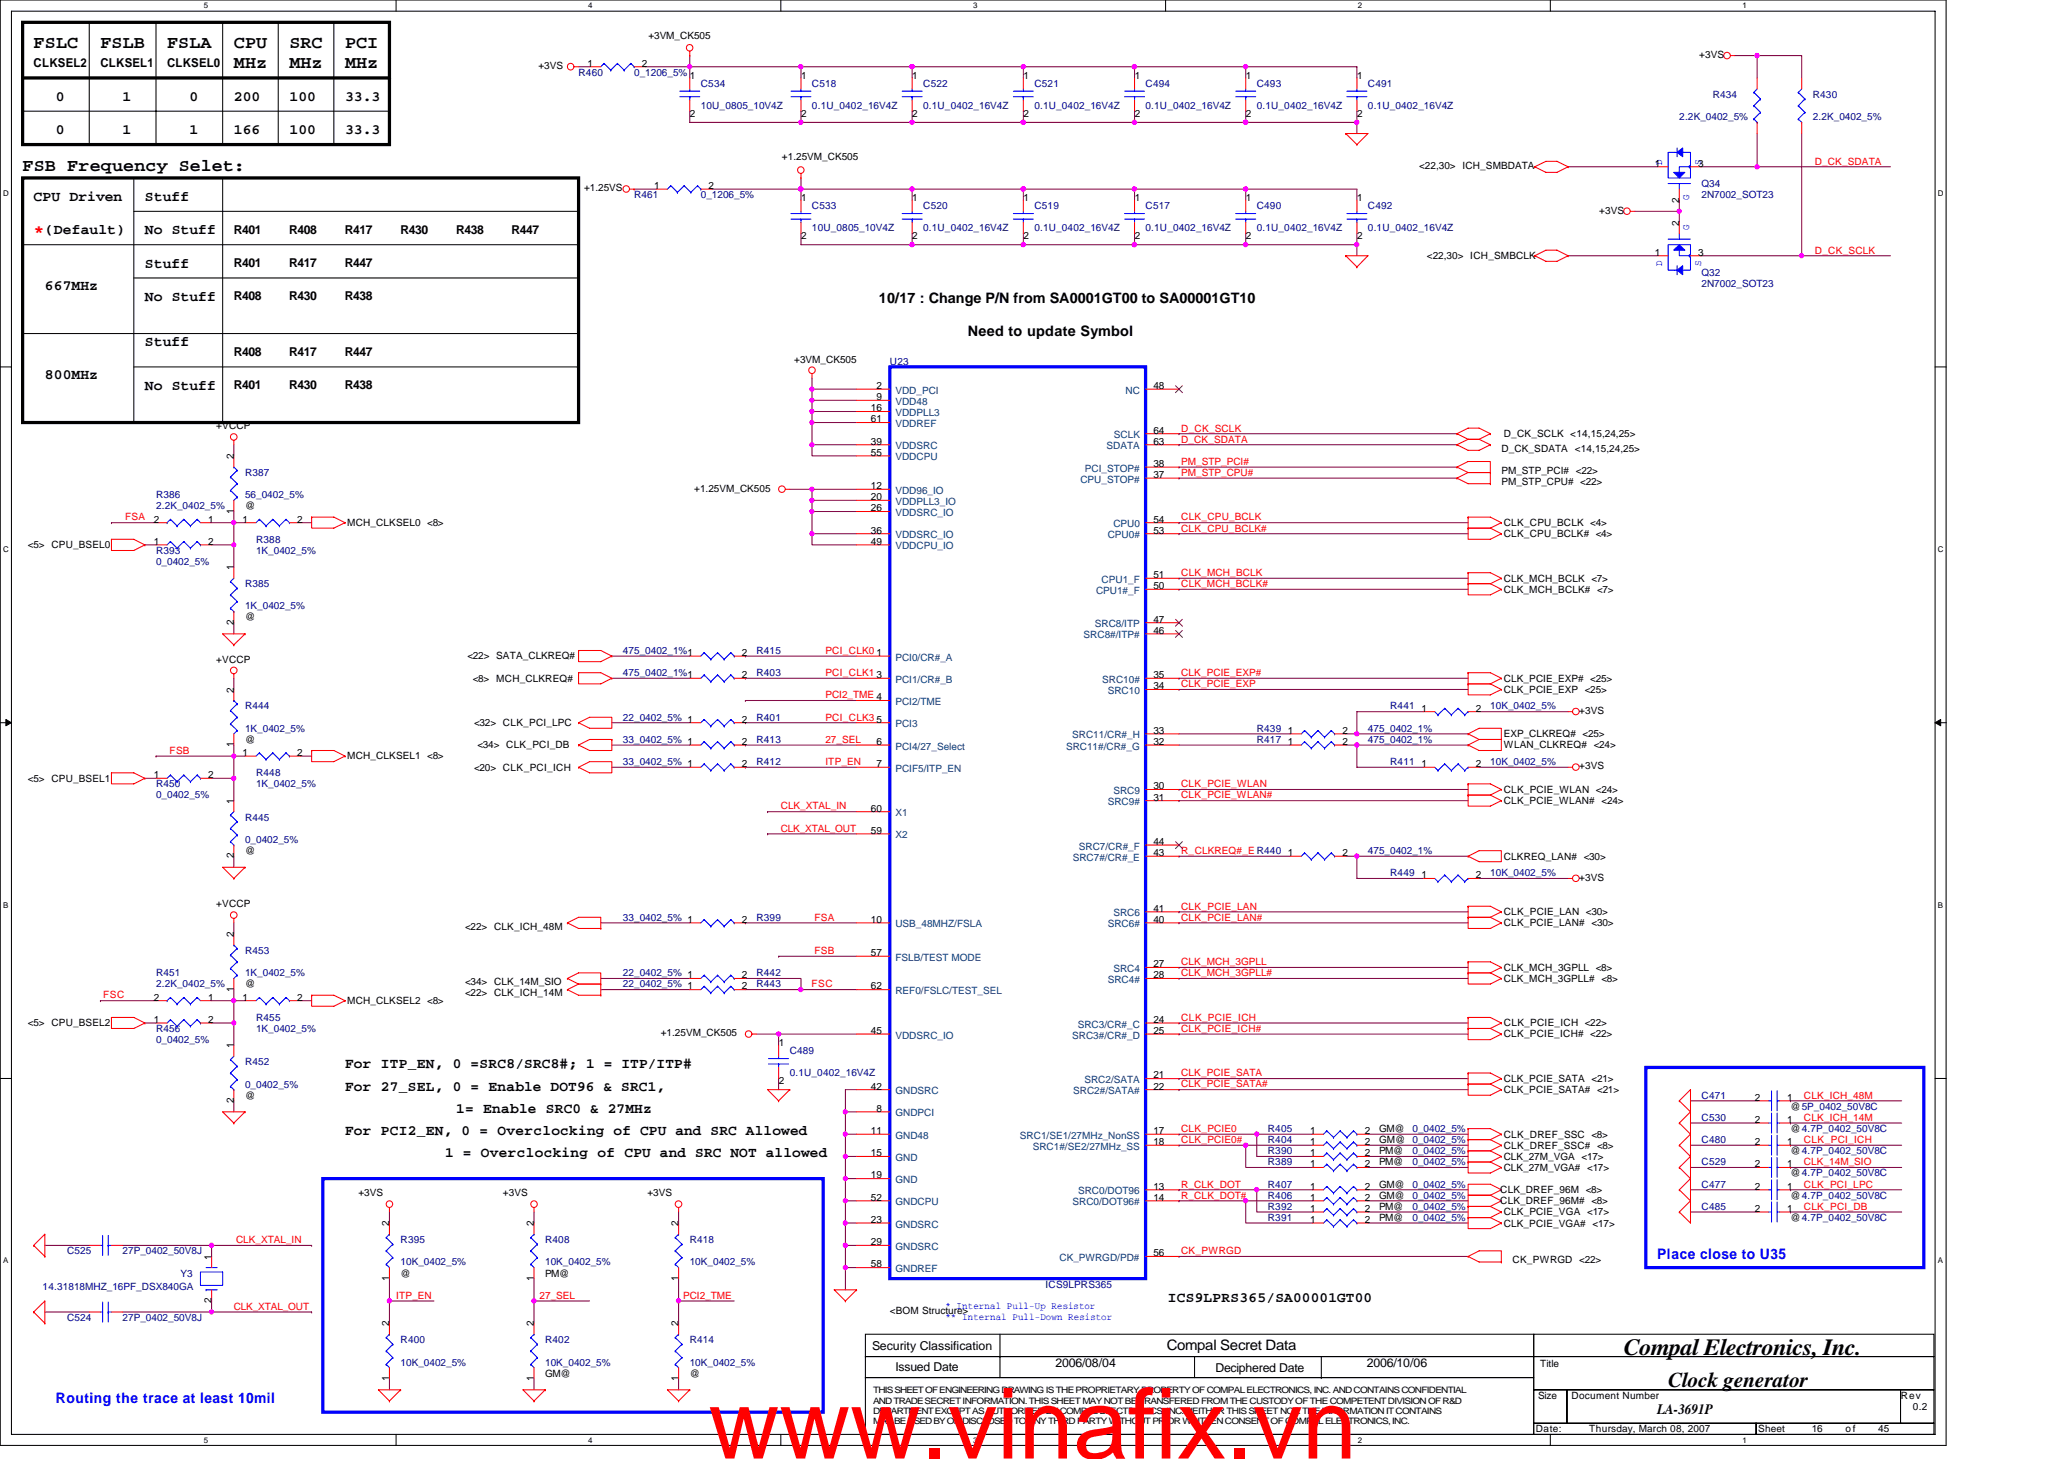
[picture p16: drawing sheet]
<svg xmlns="http://www.w3.org/2000/svg" width="297mm" height="210mm" viewBox="0 0 297 210" stroke-linecap="round" stroke-linejoin="round" font-family="sans-serif">
<defs><g id="words">
<text font-size="14.1" fill="#f00" x="102" y="209.9">www.vinafix.vn</text>
<text font-size="3.3" x="233.7" y="195.1">Compal Electronics, Inc.</text>
<text font-size="3" x="240.1" y="199.6">Clock generator</text>
<g font-size="2.5">
<text x="4.8" y="6.9">FSLC</text>
<text x="14.5" y="6.9">FSLB</text>
<text x="24" y="6.9">FSLA</text>
<text x="33.7" y="6.9">CPU</text>
<text x="33.7" y="9.8">MHz</text>
<text x="41.7" y="6.9">SRC</text>
<text x="41.7" y="9.8">MHz</text>
<text x="49.7" y="6.9">PCI</text>
<text x="49.7" y="9.8">MHz</text>
<text x="3.3" y="24.6">FSB Frequency Selet:</text>
</g>
<text font-size="2.5" fill="#f00" x="4.8" y="34.1">*</text>
<g font-size="2.1">
<text x="8" y="14.5">0</text>
<text x="17.6" y="14.5">1</text>
<text x="27.3" y="14.5">0</text>
<text x="33.7" y="14.5">200</text>
<text x="41.7" y="14.5">100</text>
<text x="49.7" y="14.5">33.3</text>
<text x="8" y="19.3">0</text>
<text x="17.6" y="19.3">1</text>
<text x="27.3" y="19.3">1</text>
<text x="33.7" y="19.3">166</text>
<text x="41.7" y="19.3">100</text>
<text x="49.7" y="19.3">33.3</text>
<text x="4.8" y="29">CPU Driven</text>
<text x="20.8" y="29">Stuff</text>
<text x="6.5" y="33.7">(Default)</text>
<text x="20.8" y="33.7">No Stuff</text>
<text x="6.5" y="41.7">667MHz</text>
<text x="20.8" y="38.5">Stuff</text>
<text x="20.8" y="43.3">No Stuff</text>
<text x="126.5" y="43.5">10/17 : Change P/N from SA0001GT00 to SA00001GT10</text>
<text x="20.8" y="49.7">Stuff</text>
<text x="139.3" y="48.3">Need to update Symbol</text>
<text x="6.5" y="54.5">800MHz</text>
<text x="20.8" y="56.2">No Stuff</text>
<text x="49.7" y="153.8">For ITP_EN, 0 =SRC8/SRC8#; 1 = ITP/ITP#</text>
<text x="49.7" y="157">For 27_SEL, 0 = Enable DOT96 &amp; SRC1,</text>
<text x="65.7" y="160.2">1= Enable SRC0 &amp; 27MHz</text>
<text x="49.7" y="163.4">For PCI2_EN, 0 = Overclocking of CPU and SRC Allowed</text>
<text x="64" y="166.6">1 = Overclocking of CPU and SRC NOT allowed</text>
<text x="168.1" y="187.4">ICS9LPRS365/SA00001GT00</text>
<text x="167.9" y="194.4">Compal Secret Data</text>
<text x="238.5" y="203.5">LA-3691P</text>
</g>
<g font-size="2.1" fill="#00f">
<text x="238.5" y="181.2">Place close to U35</text>
<text x="8" y="202">Routing the trace at least 10mil</text>
</g>
<g font-size="1.8">
<text x="4.8" y="9.6">CLKSEL2</text>
<text x="14.5" y="9.6">CLKSEL1</text>
<text x="24" y="9.6">CLKSEL0</text>
<text x="33.6" y="33.6">R401</text>
<text x="41.6" y="33.6">R408</text>
<text x="49.6" y="33.6">R417</text>
<text x="57.6" y="33.6">R430</text>
<text x="65.6" y="33.6">R438</text>
<text x="73.6" y="33.6">R447</text>
<text x="33.6" y="38.4">R401</text>
<text x="41.6" y="38.4">R417</text>
<text x="49.6" y="38.4">R447</text>
<text x="33.6" y="43.2">R408</text>
<text x="41.6" y="43.2">R430</text>
<text x="49.6" y="43.2">R438</text>
<text x="33.6" y="51.2">R408</text>
<text x="41.6" y="51.2">R417</text>
<text x="49.6" y="51.2">R447</text>
<text x="33.6" y="56">R401</text>
<text x="41.6" y="56">R430</text>
<text x="49.6" y="56">R438</text>
<text x="125.5" y="194.2">Security Classification</text>
<text x="128.9" y="197.3">Issued Date</text>
<text x="151.9" y="196.8">2006/08/04</text>
<text x="174.9" y="197.4">Deciphered Date</text>
<text x="196.7" y="196.8">2006/10/06</text>
</g>
<g font-size="1.4">
<text x="93.3" y="5.6">+3VM_CK505</text>
<text x="77.5" y="9.9">+3VS</text>
<text x="84.5" y="9.6">1</text>
<text x="92.4" y="9.6">2</text>
<text x="99.3" y="11.4">1</text>
<text x="115.3" y="11.4">1</text>
<text x="131.3" y="11.4">1</text>
<text x="147.3" y="11.4">1</text>
<text x="163.3" y="11.4">1</text>
<text x="179.3" y="11.4">1</text>
<text x="195.3" y="11.4">1</text>
<text x="244.6" y="8.3">+3VS</text>
<text x="99.3" y="16.8">2</text>
<text x="115.3" y="16.8">2</text>
<text x="131.3" y="16.8">2</text>
<text x="147.3" y="16.8">2</text>
<text x="163.3" y="16.8">2</text>
<text x="179.3" y="16.8">2</text>
<text x="195.3" y="16.8">2</text>
<text x="112.5" y="23.1">+1.25VM_CK505</text>
<text x="238.1" y="24">1</text>
<text x="244.4" y="24">3</text>
<text x="84" y="27.5">+1.25VS</text>
<text x="94.1" y="27.2">1</text>
<text x="102" y="27.2">2</text>
<text x="115.3" y="29">1</text>
<text x="131.3" y="29">1</text>
<text x="147.3" y="29">1</text>
<text x="163.3" y="29">1</text>
<text x="179.3" y="29">1</text>
<text x="195.3" y="29">1</text>
<text x="204.2" y="24.3">&lt;22,30&gt; ICH_SMBDATA</text>
<text x="241.7" y="29.1" transform="rotate(-90 241.7 29.1)">2</text>
<text x="115.3" y="34.4">2</text>
<text x="131.3" y="34.4">2</text>
<text x="147.3" y="34.4">2</text>
<text x="163.3" y="34.4">2</text>
<text x="179.3" y="34.4">2</text>
<text x="195.3" y="34.4">2</text>
<text x="230.2" y="30.7">+3VS</text>
<text x="241.7" y="32.5" transform="rotate(-90 241.7 32.5)">2</text>
<text x="205.4" y="37.3">&lt;22,30&gt; ICH_SMBCLK</text>
<text x="238.1" y="36.8">1</text>
<text x="244.4" y="36.8">3</text>
<text x="114.3" y="52.2">+3VM_CK505</text>
<text x="125.3" y="59.2">16</text>
<text x="126.1" y="57.6">9</text>
<text x="126.1" y="56">2</text>
<text x="166" y="56">48</text>
<text x="31.1" y="61.8">+VCCP</text>
<text x="125.3" y="60.8">61</text>
<text x="125.3" y="65.6">55</text>
<text x="125.3" y="64">39</text>
<text x="166" y="62.4">64</text>
<text x="166" y="64">63</text>
<text x="216.1" y="65">D_CK_SDATA &lt;14,15,24,25&gt;</text>
<text x="216.4" y="62.9">D_CK_SCLK &lt;14,15,24,25&gt;</text>
<text x="33.6" y="66.1" transform="rotate(-90 33.6 66.1)">2</text>
<text x="99.9" y="70.7">+1.25VM_CK505</text>
<text x="125.3" y="72">20</text>
<text x="125.3" y="70.4">12</text>
<text x="166" y="68.8">37</text>
<text x="166" y="67.2">38</text>
<text x="216.1" y="68.2">PM_STP_PCI# &lt;22&gt;</text>
<text x="216.1" y="69.8">PM_STP_CPU# &lt;22&gt;</text>
<text x="22.1" y="75.2">2</text>
<text x="30" y="75.2">1</text>
<text x="33.6" y="73.9" transform="rotate(-90 33.6 73.9)">1</text>
<text x="34.9" y="75.2">1</text>
<text x="35.3" y="73.3">@</text>
<text x="42.8" y="75.2">2</text>
<text x="50" y="75.7">MCH_CLKSEL0 &lt;8&gt;</text>
<text x="125.3" y="73.6">26</text>
<text x="125.3" y="76.8">36</text>
<text x="166" y="76.8">53</text>
<text x="166" y="75.2">54</text>
<text x="216.4" y="77.3">CLK_CPU_BCLK# &lt;4&gt;</text>
<text x="216.4" y="75.7">CLK_CPU_BCLK &lt;4&gt;</text>
<text x="4" y="78.9">&lt;5&gt; CPU_BSEL0</text>
<text x="22.1" y="78.4">1</text>
<text x="30" y="78.4">2</text>
<text x="33.6" y="82.1" transform="rotate(-90 33.6 82.1)">1</text>
<text x="125.3" y="78.4">49</text>
<text x="166" y="83.2">51</text>
<text x="216.4" y="83.7">CLK_MCH_BCLK &lt;7&gt;</text>
<text x="33.6" y="89.9" transform="rotate(-90 33.6 89.9)">2</text>
<text x="35.3" y="89.3">@</text>
<text x="166" y="89.6">47</text>
<text x="166" y="84.8">50</text>
<text x="216.4" y="85.3">CLK_MCH_BCLK# &lt;7&gt;</text>
<text x="31.1" y="95.4">+VCCP</text>
<text x="67.3" y="94.9">&lt;22&gt; SATA_CLKREQ#</text>
<text x="106.8" y="94.4">2</text>
<text x="126.1" y="94.4">1</text>
<text x="166" y="91.2">46</text>
<text x="33.6" y="99.7" transform="rotate(-90 33.6 99.7)">2</text>
<text x="68" y="98.1">&lt;8&gt; MCH_CLKREQ#</text>
<text x="106.8" y="97.6">2</text>
<text x="126.1" y="97.6">3</text>
<text x="166" y="99.2">34</text>
<text x="166" y="97.6">35</text>
<text x="216.4" y="98.1">CLK_PCIE_EXP# &lt;25&gt;</text>
<text x="216.4" y="99.7">CLK_PCIE_EXP &lt;25&gt;</text>
<text x="33.6" y="107.5" transform="rotate(-90 33.6 107.5)">1</text>
<text x="35.3" y="106.9">@</text>
<text x="68.2" y="104.5">&lt;32&gt; CLK_PCI_LPC</text>
<text x="68.7" y="107.7">&lt;34&gt; CLK_PCI_DB</text>
<text x="106.8" y="104">2</text>
<text x="106.8" y="107.2">2</text>
<text x="126.1" y="104">5</text>
<text x="126.1" y="107.2">6</text>
<text x="166" y="105.6">33</text>
<text x="166" y="107.2">32</text>
<text x="185.4" y="107.2">1</text>
<text x="185.4" y="105.6">1</text>
<text x="193.2" y="107.2">2</text>
<text x="193.2" y="105.6">2</text>
<text x="204.6" y="102.4">1</text>
<text x="212.4" y="102.4">2</text>
<text x="216.4" y="107.7">WLAN_CLKREQ# &lt;24&gt;</text>
<text x="216.4" y="106.1">EXP_CLKREQ# &lt;25&gt;</text>
<text x="227.3" y="102.7">+3VS</text>
<text x="4" y="112.5">&lt;5&gt; CPU_BSEL1</text>
<text x="22.1" y="112">1</text>
<text x="30" y="112">2</text>
<text x="34.9" y="108.8">1</text>
<text x="42.8" y="108.8">2</text>
<text x="50" y="109.3">MCH_CLKSEL1 &lt;8&gt;</text>
<text x="68.2" y="110.9">&lt;20&gt; CLK_PCI_ICH</text>
<text x="106.8" y="110.4">2</text>
<text x="126.1" y="110.4">7</text>
<text x="166" y="113.6">30</text>
<text x="204.6" y="110.4">1</text>
<text x="212.4" y="110.4">2</text>
<text x="227.3" y="110.7">+3VS</text>
<text x="33.6" y="115.7" transform="rotate(-90 33.6 115.7)">1</text>
<text x="125.3" y="116.8">60</text>
<text x="125.3" y="120">59</text>
<text x="166" y="115.2">31</text>
<text x="216.4" y="115.7">CLK_PCIE_WLAN# &lt;24&gt;</text>
<text x="216.4" y="114.1">CLK_PCIE_WLAN &lt;24&gt;</text>
<text x="33.6" y="123.5" transform="rotate(-90 33.6 123.5)">2</text>
<text x="35.3" y="122.9">@</text>
<text x="166" y="123.2">43</text>
<text x="166" y="121.6">44</text>
<text x="185.4" y="123.2">1</text>
<text x="193.2" y="123.2">2</text>
<text x="216.4" y="123.7">CLKREQ_LAN# &lt;30&gt;</text>
<text x="31.1" y="130.6">+VCCP</text>
<text x="166" y="131.2">41</text>
<text x="204.6" y="126.4">1</text>
<text x="212.4" y="126.4">2</text>
<text x="216.4" y="131.7">CLK_PCIE_LAN &lt;30&gt;</text>
<text x="227.3" y="126.7">+3VS</text>
<text x="33.6" y="134.9" transform="rotate(-90 33.6 134.9)">2</text>
<text x="66.9" y="133.8">&lt;22&gt; CLK_ICH_48M</text>
<text x="106.8" y="132.8">2</text>
<text x="125.3" y="132.8">10</text>
<text x="125.3" y="137.6">57</text>
<text x="166" y="132.8">40</text>
<text x="216.4" y="133.3">CLK_PCIE_LAN# &lt;30&gt;</text>
<text x="22.1" y="144">2</text>
<text x="30" y="144">1</text>
<text x="33.6" y="142.7" transform="rotate(-90 33.6 142.7)">1</text>
<text x="34.9" y="144">1</text>
<text x="35.3" y="142.1">@</text>
<text x="42.8" y="144">2</text>
<text x="66.9" y="143.4">&lt;22&gt; CLK_ICH_14M</text>
<text x="66.9" y="141.8">&lt;34&gt; CLK_14M_SIO</text>
<text x="106.8" y="140.8">2</text>
<text x="106.8" y="142.4">2</text>
<text x="125.3" y="142.4">62</text>
<text x="166" y="140.8">28</text>
<text x="166" y="139.2">27</text>
<text x="216.4" y="141.3">CLK_MCH_3GPLL# &lt;8&gt;</text>
<text x="216.4" y="139.7">CLK_MCH_3GPLL &lt;8&gt;</text>
<text x="4" y="147.7">&lt;5&gt; CPU_BSEL2</text>
<text x="22.1" y="147.2">1</text>
<text x="30" y="147.2">2</text>
<text x="50" y="144.5">MCH_CLKSEL2 &lt;8&gt;</text>
<text x="95.1" y="149.2">+1.25VM_CK505</text>
<text x="125.3" y="148.8">45</text>
<text x="166" y="148.8">25</text>
<text x="166" y="147.2">24</text>
<text x="216.4" y="147.7">CLK_PCIE_ICH &lt;22&gt;</text>
<text x="216.4" y="149.3">CLK_PCIE_ICH# &lt;22&gt;</text>
<text x="33.6" y="150.9" transform="rotate(-90 33.6 150.9)">1</text>
<text x="112.1" y="150.6">1</text>
<text x="166" y="155.2">21</text>
<text x="216.4" y="155.7">CLK_PCIE_SATA &lt;21&gt;</text>
<text x="33.6" y="158.7" transform="rotate(-90 33.6 158.7)">2</text>
<text x="35.3" y="158.1">@</text>
<text x="112.1" y="156">2</text>
<text x="125.3" y="156.8">42</text>
<text x="126.1" y="160">8</text>
<text x="166" y="156.8">22</text>
<text x="216.4" y="157.3">CLK_PCIE_SATA# &lt;21&gt;</text>
<text x="252.6" y="158.4">2</text>
<text x="252.6" y="161.6">2</text>
<text x="257.2" y="158.4">1</text>
<text x="257.2" y="161.6">1</text>
<text x="257.7" y="159.7">@5P_0402_50V8C</text>
<text x="125.3" y="163.2">11</text>
<text x="125.3" y="166.4">15</text>
<text x="166" y="163.2">17</text>
<text x="166" y="164.8">18</text>
<text x="188.5" y="163.2">1</text>
<text x="188.5" y="164.8">1</text>
<text x="188.5" y="166.4">1</text>
<text x="188.5" y="168">1</text>
<text x="196.4" y="163.2">2</text>
<text x="196.4" y="164.8">2</text>
<text x="196.4" y="166.4">2</text>
<text x="196.4" y="168">2</text>
<text x="198.5" y="162.9">GM@</text>
<text x="198.5" y="164.5">GM@</text>
<text x="198.5" y="166.1">PM@</text>
<text x="198.5" y="167.7">PM@</text>
<text x="216.4" y="163.7">CLK_DREF_SSC &lt;8&gt;</text>
<text x="216.4" y="165.3">CLK_DREF_SSC# &lt;8&gt;</text>
<text x="216.4" y="166.9">CLK_27M_VGA &lt;17&gt;</text>
<text x="252.6" y="168">2</text>
<text x="252.6" y="164.8">2</text>
<text x="257.2" y="168">1</text>
<text x="257.2" y="164.8">1</text>
<text x="257.7" y="166.1">@4.7P_0402_50V8C</text>
<text x="257.7" y="162.9">@4.7P_0402_50V8C</text>
<text x="51.6" y="172.2">+3VS</text>
<text x="72.4" y="172.2">+3VS</text>
<text x="93.2" y="172.2">+3VS</text>
<text x="125.3" y="169.6">19</text>
<text x="125.3" y="172.8">52</text>
<text x="166" y="171.2">13</text>
<text x="166" y="172.8">14</text>
<text x="188.5" y="171.2">1</text>
<text x="188.5" y="172.8">1</text>
<text x="196.4" y="171.2">2</text>
<text x="196.4" y="172.8">2</text>
<text x="198.5" y="170.9">GM@</text>
<text x="198.5" y="172.5">GM@</text>
<text x="215.9" y="171.7">CLK_DREF_96M &lt;8&gt;</text>
<text x="215.9" y="173.3">CLK_DREF_96M# &lt;8&gt;</text>
<text x="216.4" y="168.5">CLK_27M_VGA# &lt;17&gt;</text>
<text x="252.6" y="171.2">2</text>
<text x="257.2" y="171.2">1</text>
<text x="257.7" y="169.3">@4.7P_0402_50V8C</text>
<text x="257.7" y="172.5">@4.7P_0402_50V8C</text>
<text x="56" y="176.5" transform="rotate(-90 56 176.5)">2</text>
<text x="76.8" y="176.5" transform="rotate(-90 76.8 176.5)">2</text>
<text x="97.6" y="176.5" transform="rotate(-90 97.6 176.5)">2</text>
<text x="125.3" y="176">23</text>
<text x="125.3" y="179.2">29</text>
<text x="188.5" y="174.4">1</text>
<text x="188.5" y="176">1</text>
<text x="196.4" y="174.4">2</text>
<text x="196.4" y="176">2</text>
<text x="198.5" y="174.1">PM@</text>
<text x="198.5" y="175.7">PM@</text>
<text x="216.4" y="176.5">CLK_PCIE_VGA# &lt;17&gt;</text>
<text x="216.4" y="174.9">CLK_PCIE_VGA &lt;17&gt;</text>
<text x="252.6" y="174.4">2</text>
<text x="257.2" y="174.4">1</text>
<text x="257.7" y="175.7">@4.7P_0402_50V8C</text>
<text x="30.4" y="181.3" transform="rotate(-90 30.4 181.3)">1</text>
<text x="56" y="184.4" transform="rotate(-90 56 184.4)">1</text>
<text x="57.7" y="183.7">@</text>
<text x="76.8" y="184.4" transform="rotate(-90 76.8 184.4)">1</text>
<text x="78.5" y="183.7">PM@</text>
<text x="97.6" y="184.4" transform="rotate(-90 97.6 184.4)">1</text>
<text x="125.3" y="182.4">58</text>
<text x="166" y="180.8">56</text>
<text x="217.7" y="181.8">CK_PWRGD &lt;22&gt;</text>
<text x="30.4" y="187.6" transform="rotate(-90 30.4 187.6)">2</text>
<text x="56" y="190.9" transform="rotate(-90 56 190.9)">2</text>
<text x="76.8" y="190.9" transform="rotate(-90 76.8 190.9)">2</text>
<text x="97.6" y="190.9" transform="rotate(-90 97.6 190.9)">2</text>
<text x="128.1" y="189.2">&lt;BOM Structure&gt;</text>
<text x="221.7" y="196.7">Title</text>
<text x="56" y="198.8" transform="rotate(-90 56 198.8)">1</text>
<text x="76.8" y="198.8" transform="rotate(-90 76.8 198.8)">1</text>
<text x="78.5" y="198.1">GM@</text>
<text x="97.6" y="198.8" transform="rotate(-90 97.6 198.8)">1</text>
<text x="99.3" y="198.1">@</text>
<text x="221.4" y="201.3">Size</text>
<text x="226.2" y="201.3">Document Number</text>
<text x="273.6" y="201.3">Rev</text>
<text x="275.3" y="202.9">0.2</text>
<text x="221" y="206.1">Date:</text>
<text x="228.7" y="206.1">Thursday, March 08, 2007</text>
<text x="253" y="206.1">Sheet</text>
<text x="260.7" y="206.1">16</text>
<text x="265.6" y="206.1">of</text>
<text x="270.3" y="206.1">45</text>
</g>
<g font-size="1.4" fill="#000080">
<text x="83.3" y="10.9">R460</text>
<text x="91.3" y="10.9">0_1206_5%</text>
<text x="100.9" y="12.5">C534</text>
<text x="100.9" y="15.7">10U_0805_10V4Z</text>
<text x="116.9" y="12.5">C518</text>
<text x="116.9" y="15.7">0.1U_0402_16V4Z</text>
<text x="132.9" y="12.5">C522</text>
<text x="132.9" y="15.7">0.1U_0402_16V4Z</text>
<text x="148.9" y="12.5">C521</text>
<text x="148.9" y="15.7">0.1U_0402_16V4Z</text>
<text x="164.9" y="12.5">C494</text>
<text x="164.9" y="15.7">0.1U_0402_16V4Z</text>
<text x="180.9" y="12.5">C493</text>
<text x="180.9" y="15.7">0.1U_0402_16V4Z</text>
<text x="196.9" y="12.5">C491</text>
<text x="196.9" y="15.7">0.1U_0402_16V4Z</text>
<text x="241.7" y="17.3">2.2K_0402_5%</text>
<text x="246.5" y="14.1">R434</text>
<text x="260.9" y="14.1">R430</text>
<text x="260.9" y="17.3">2.2K_0402_5%</text>
<text x="91.3" y="28.5">R461</text>
<text x="100.9" y="28.5">0_1206_5%</text>
<text x="244.9" y="26.9">Q34</text>
<text x="244.9" y="28.5">2N7002_SOT23</text>
<text x="116.9" y="30.1">C533</text>
<text x="116.9" y="33.3">10U_0805_10V4Z</text>
<text x="132.9" y="30.1">C520</text>
<text x="132.9" y="33.3">0.1U_0402_16V4Z</text>
<text x="148.9" y="30.1">C519</text>
<text x="148.9" y="33.3">0.1U_0402_16V4Z</text>
<text x="164.9" y="30.1">C517</text>
<text x="164.9" y="33.3">0.1U_0402_16V4Z</text>
<text x="180.9" y="30.1">C490</text>
<text x="180.9" y="33.3">0.1U_0402_16V4Z</text>
<text x="196.9" y="30.1">C492</text>
<text x="196.9" y="33.3">0.1U_0402_16V4Z</text>
<text x="244.9" y="39.7">Q32</text>
<text x="244.9" y="41.3">2N7002_SOT23</text>
<text x="128.1" y="52.5">U23</text>
<text x="22.5" y="71.7">R386</text>
<text x="35.3" y="68.5">R387</text>
<text x="35.3" y="71.7">56_0402_5%</text>
<text x="22.5" y="73.3">2.2K_0402_5%</text>
<text x="22.5" y="79.7">R393</text>
<text x="22.5" y="81.3">0_0402_5%</text>
<text x="36.8" y="78.1">R388</text>
<text x="36.8" y="79.7">1K_0402_5%</text>
<text x="35.3" y="84.5">R385</text>
<text x="35.3" y="87.7">1K_0402_5%</text>
<text x="89.7" y="94.1">475_0402_1%1</text>
<text x="108.9" y="94.1">R415</text>
<text x="89.7" y="97.3">475_0402_1%1</text>
<text x="108.9" y="97.3">R403</text>
<text x="35.3" y="102.1">R444</text>
<text x="35.3" y="105.3">1K_0402_5%</text>
<text x="89.7" y="103.7">22_0402_5% 1</text>
<text x="89.7" y="106.9">33_0402_5% 1</text>
<text x="108.9" y="103.7">R401</text>
<text x="108.9" y="106.9">R413</text>
<text x="180.9" y="106.9">R417</text>
<text x="180.9" y="105.3">R439</text>
<text x="196.9" y="106.9">475_0402_1%</text>
<text x="196.9" y="105.3">475_0402_1%</text>
<text x="200.1" y="102.1">R441</text>
<text x="214.5" y="102.1">10K_0402_5%</text>
<text x="22.5" y="113.3">R450</text>
<text x="36.8" y="111.7">R448</text>
<text x="36.8" y="113.3">1K_0402_5%</text>
<text x="89.7" y="110.1">33_0402_5% 1</text>
<text x="108.9" y="110.1">R412</text>
<text x="200.1" y="110.1">R411</text>
<text x="214.5" y="110.1">10K_0402_5%</text>
<text x="22.5" y="114.9">0_0402_5%</text>
<text x="35.3" y="118.1">R445</text>
<text x="35.3" y="121.3">0_0402_5%</text>
<text x="196.9" y="122.9">475_0402_1%</text>
<text x="200.1" y="126.1">R449</text>
<text x="214.5" y="126.1">10K_0402_5%</text>
<text x="35.3" y="137.3">R453</text>
<text x="89.7" y="132.5">33_0402_5% 1</text>
<text x="108.9" y="132.5">R399</text>
<text x="22.5" y="140.5">R451</text>
<text x="22.5" y="142.1">2.2K_0402_5%</text>
<text x="35.3" y="140.5">1K_0402_5%</text>
<text x="89.7" y="140.5">22_0402_5% 1</text>
<text x="89.7" y="142.1">22_0402_5% 1</text>
<text x="108.9" y="140.5">R442</text>
<text x="108.9" y="142.1">R443</text>
<text x="22.5" y="148.5">R456</text>
<text x="36.8" y="146.9">R455</text>
<text x="36.8" y="148.5">1K_0402_5%</text>
<text x="22.5" y="150.1">0_0402_5%</text>
<text x="35.3" y="153.3">R452</text>
<text x="113.7" y="151.7">C489</text>
<text x="113.7" y="154.9">0.1U_0402_16V4Z</text>
<text x="35.3" y="156.5">0_0402_5%</text>
<text x="244.9" y="158.1">C471</text>
<text x="244.9" y="161.3">C530</text>
<text x="182.5" y="162.9">R405</text>
<text x="182.5" y="164.5">R404</text>
<text x="182.5" y="166.1">R390</text>
<text x="182.5" y="167.7">R389</text>
<text x="203.3" y="162.9">0_0402_5%</text>
<text x="203.3" y="164.5">0_0402_5%</text>
<text x="203.3" y="166.1">0_0402_5%</text>
<text x="203.3" y="167.7">0_0402_5%</text>
<text x="244.9" y="167.7">C529</text>
<text x="244.9" y="164.5">C480</text>
<text x="182.5" y="170.9">R407</text>
<text x="182.5" y="172.5">R406</text>
<text x="203.3" y="170.9">0_0402_5%</text>
<text x="203.3" y="172.5">0_0402_5%</text>
<text x="244.9" y="170.9">C477</text>
<text x="57.7" y="178.9">R395</text>
<text x="78.5" y="178.9">R408</text>
<text x="99.3" y="178.9">R418</text>
<text x="182.5" y="174.1">R392</text>
<text x="182.5" y="175.7">R391</text>
<text x="203.3" y="174.1">0_0402_5%</text>
<text x="203.3" y="175.7">0_0402_5%</text>
<text x="244.9" y="174.1">C485</text>
<text x="6.1" y="185.7">14.31818MHZ_16PF_DSX840GA</text>
<text x="9.6" y="180.5">C525</text>
<text x="17.6" y="180.5">27P_0402_50V8J</text>
<text x="26" y="183.7">Y3</text>
<text x="57.7" y="182.1">10K_0402_5%</text>
<text x="78.5" y="182.1">10K_0402_5%</text>
<text x="99.3" y="182.1">10K_0402_5%</text>
<text x="150.5" y="185.3">ICS9LPRS365</text>
<text x="9.6" y="190.1">C524</text>
<text x="17.6" y="190.1">27P_0402_50V8J</text>
<text x="57.7" y="193.3">R400</text>
<text x="57.7" y="196.5">10K_0402_5%</text>
<text x="78.5" y="193.3">R402</text>
<text x="78.5" y="196.5">10K_0402_5%</text>
<text x="99.3" y="193.3">R414</text>
<text x="99.3" y="196.5">10K_0402_5%</text>
</g>
<g font-size="1.4" fill="#00f">
<text x="239.2" y="23.7" transform="rotate(-90 239.2 23.7)">D</text>
<text x="244.8" y="23.7" transform="rotate(-90 244.8 23.7)">S</text>
<text x="243.1" y="28.8" transform="rotate(-90 243.1 28.8)">G</text>
<text x="243.1" y="33.1" transform="rotate(-90 243.1 33.1)">G</text>
<text x="239.2" y="38.2" transform="rotate(-90 239.2 38.2)">D</text>
<text x="244.8" y="38.2" transform="rotate(-90 244.8 38.2)">S</text>
<text x="136.1" y="188.4">* Internal Pull-Up Resistor</text>
<text x="136.1" y="190">** Internal Pull-Down Resistor</text>
</g>
<g font-size="1.4" fill="#f00">
<text x="261.2" y="23.7">D_CK_SDATA</text>
<text x="261.2" y="36.5">D_CK_SCLK</text>
<text x="170" y="62.1">D_CK_SCLK</text>
<text x="170" y="63.7">D_CK_SDATA</text>
<text x="170" y="66.9">PM_STP_PCI#</text>
<text x="170" y="68.5">PM_STP_CPU#</text>
<text x="18" y="74.9">FSA</text>
<text x="170" y="76.5">CLK_CPU_BCLK#</text>
<text x="170" y="74.9">CLK_CPU_BCLK</text>
<text x="170" y="82.9">CLK_MCH_BCLK</text>
<text x="170" y="84.5">CLK_MCH_BCLK#</text>
<text x="118.8" y="94.1">PCI_CLK0</text>
<text x="118.8" y="97.3">PCI_CLK1</text>
<text x="118.8" y="100.5">PCI2_TME 4</text>
<text x="170" y="97.3">CLK_PCIE_EXP#</text>
<text x="170" y="98.9">CLK_PCIE_EXP</text>
<text x="118.8" y="103.7">PCI_CLK3</text>
<text x="118.8" y="106.9">27_SEL</text>
<text x="24.4" y="108.5">FSB</text>
<text x="118.8" y="110.1">ITP_EN</text>
<text x="170" y="113.3">CLK_PCIE_WLAN</text>
<text x="112.4" y="116.5">CLK_XTAL_IN</text>
<text x="112.4" y="119.7">CLK_XTAL_OUT</text>
<text x="170" y="114.9">CLK_PCIE_WLAN#</text>
<text x="170" y="122.9">R_CLKREQ#_E R440</text>
<text x="170" y="130.9">CLK_PCIE_LAN</text>
<text x="117.2" y="137.3">FSB</text>
<text x="117.2" y="132.5">FSA</text>
<text x="170" y="132.5">CLK_PCIE_LAN#</text>
<text x="14.9" y="143.7">FSC</text>
<text x="116.8" y="142.1">FSC</text>
<text x="170" y="138.9">CLK_MCH_3GPLL</text>
<text x="170" y="140.5">CLK_MCH_3GPLL#</text>
<text x="170" y="148.5">CLK_PCIE_ICH#</text>
<text x="170" y="146.9">CLK_PCIE_ICH</text>
<text x="170" y="154.9">CLK_PCIE_SATA</text>
<text x="170" y="156.5">CLK_PCIE_SATA#</text>
<text x="259.6" y="158.1">CLK_ICH_48M</text>
<text x="259.6" y="161.3">CLK_ICH_14M</text>
<text x="170" y="164.5">CLK_PCIE0#</text>
<text x="170" y="162.9">CLK_PCIE0</text>
<text x="259.6" y="164.5">CLK_PCI_ICH</text>
<text x="259.6" y="167.7">CLK_14M_SIO</text>
<text x="170" y="170.9">R_CLK_DOT</text>
<text x="170" y="172.5">R_CLK_DOT#</text>
<text x="259.6" y="170.9">CLK_PCI_LPC</text>
<text x="34" y="178.9">CLK_XTAL_IN</text>
<text x="259.6" y="174.1">CLK_PCI_DB</text>
<text x="170" y="180.5">CK_PWRGD</text>
<text x="33.7" y="188.5">CLK_XTAL_OUT</text>
<text x="57" y="186.9">ITP_EN</text>
<text x="77.7" y="186.9">27_SEL</text>
<text x="98.3" y="186.9">PCI2_TME</text>
</g>
<g font-size="1.4" fill="#004080">
<text x="128.9" y="59.9">VDDPLL3</text>
<text x="128.9" y="58.3">VDD48</text>
<text x="128.9" y="56.7">VDD_PCI</text>
<text x="162" y="56.7">NC</text>
<text x="128.9" y="61.5">VDDREF</text>
<text x="128.9" y="64.7">VDDSRC</text>
<text x="159.3" y="64.7">SDATA</text>
<text x="160.3" y="63.1">SCLK</text>
<text x="128.9" y="71.1">VDD96_IO</text>
<text x="128.9" y="66.3">VDDCPU</text>
<text x="155.5" y="69.5">CPU_STOP#</text>
<text x="156.1" y="67.9">PCI_STOP#</text>
<text x="128.9" y="74.3">VDDSRC_IO</text>
<text x="128.9" y="77.5">VDDSRC_IO</text>
<text x="128.9" y="72.7">VDDPLL3_IO</text>
<text x="159.4" y="77.5">CPU0#</text>
<text x="160.2" y="75.9">CPU0</text>
<text x="128.9" y="79.1">VDDCPU_IO</text>
<text x="158.5" y="83.9">CPU1_F</text>
<text x="157.7" y="85.5">CPU1#_F</text>
<text x="128.9" y="95.1">PCI0/CR#_A</text>
<text x="156" y="91.9">SRC8#/ITP#</text>
<text x="157.6" y="90.3">SRC8/ITP</text>
<text x="128.9" y="98.3">PCI1/CR#_B</text>
<text x="128.9" y="101.5">PCI2/TME</text>
<text x="158.6" y="98.3">SRC10#</text>
<text x="159.4" y="99.9">SRC10</text>
<text x="128.9" y="104.7">PCI3</text>
<text x="128.9" y="107.9">PCI4/27_Select</text>
<text x="153.4" y="107.9">SRC11#/CR#_G</text>
<text x="154.3" y="106.3">SRC11/CR#_H</text>
<text x="128.9" y="111.1">PCIF5/ITP_EN</text>
<text x="128.9" y="117.5">X1</text>
<text x="159.4" y="115.9">SRC9#</text>
<text x="160.2" y="114.3">SRC9</text>
<text x="128.9" y="120.7">X2</text>
<text x="154.4" y="123.9">SRC7#/CR#_E</text>
<text x="155.3" y="122.3">SRC7/CR#_F</text>
<text x="160.2" y="131.9">SRC6</text>
<text x="128.9" y="133.5">USB_48MHZ/FSLA</text>
<text x="159.4" y="133.5">SRC6#</text>
<text x="128.9" y="138.3">FSLB/TEST MODE</text>
<text x="128.9" y="143.1">REF0/FSLC/TEST_SEL</text>
<text x="159.4" y="141.5">SRC4#</text>
<text x="160.2" y="139.9">SRC4</text>
<text x="128.9" y="149.5">VDDSRC_IO</text>
<text x="154.3" y="149.5">SRC3#/CR#_D</text>
<text x="155.1" y="147.9">SRC3/CR#_C</text>
<text x="156.1" y="155.9">SRC2/SATA</text>
<text x="128.9" y="157.5">GNDSRC</text>
<text x="128.9" y="160.7">GNDPCI</text>
<text x="154.4" y="157.5">SRC2#/SATA#</text>
<text x="128.9" y="163.9">GND48</text>
<text x="128.9" y="167.1">GND</text>
<text x="146.8" y="163.9">SRC1/SE1/27MHz_NonSS</text>
<text x="148.6" y="165.5">SRC1#/SE2/27MHz_SS</text>
<text x="128.9" y="170.3">GND</text>
<text x="128.9" y="173.5">GNDCPU</text>
<text x="154.3" y="173.5">SRC0/DOT96#</text>
<text x="155.1" y="171.9">SRC0/DOT96</text>
<text x="128.9" y="176.7">GNDSRC</text>
<text x="128.9" y="179.9">GNDSRC</text>
<text x="128.9" y="183.1">GNDREF</text>
<text x="152.5" y="181.5">CK_PWRGD/PD#</text>
</g>
<g font-size="1.3">
<text x="125.7" y="200.5">THIS SHEET OF ENGINEERING DRAWING IS THE PROPRIETARY PROPERTY OF COMPAL ELECTRONICS, INC. AND CONTAINS CONFIDENTIAL</text>
<text x="125.7" y="202">AND TRADE SECRET INFORMATION. THIS SHEET MAY NOT BE TRANSFERED FROM THE CUSTODY OF THE COMPETENT DIVISION OF R&amp;D</text>
<text x="125.7" y="203.5">DEPARTMENT EXCEPT AS AUTHORIZED BY COMPAL ELECTRONICS, INC. NEITHER THIS SHEET NOR THE INFORMATION IT CONTAINS</text>
<text x="125.7" y="204.9">MAY BE USED BY OR DISCLOSED TO ANY THIRD PARTY WITHOUT PRIOR WRITTEN CONSENT OF COMPAL ELECTRONICS, INC.</text>
</g>
<g font-size="1.1">
<text x="29.3" y="1.2">5</text>
<text x="84.7" y="1.2">4</text>
<text x="140" y="1.2">3</text>
<text x="195.4" y="1.2">2</text>
<text x="250.8" y="1.2">1</text>
<text x=".4" y="28.2">D</text>
<text x="278.9" y="28.2">D</text>
<text x=".4" y="79.4">C</text>
<text x="278.9" y="79.4">C</text>
<text x=".4" y="130.6">B</text>
<text x="278.9" y="130.6">B</text>
<text x=".4" y="181.8">A</text>
<text x="278.9" y="181.8">A</text>
<text x="29.3" y="207.6">5</text>
<text x="84.7" y="207.6">4</text>
<text x="140" y="207.6">3</text>
<text x="195.4" y="207.6">2</text>
<text x="250.8" y="207.6">1</text>
</g>
</g></defs>
<path d="M0 0h280.1v208h-280.1zM1.6 1.6h276.9v204.8h-276.9z" fill="none" stroke="#000" stroke-width=".15"/>
<g fill="#fff">
<path d="M29.3 .2h.6v1.2h-.6z"/>
<path d="M29.3 206.6h.6v1.3h-.6z"/>
</g>
<path d="M57 0v1.6M57 206.4v1.6" fill="none" stroke="#000" stroke-width=".15"/>
<g fill="#fff">
<path d="M84.7 .2h.6v1.2h-.6z"/>
<path d="M84.7 206.6h.6v1.3h-.6z"/>
</g>
<path d="M112.4 0v1.6M112.4 206.4v1.6" fill="none" stroke="#000" stroke-width=".15"/>
<g fill="#fff">
<path d="M140 .2h.6v1.2h-.6z"/>
<path d="M140 206.6h.6v1.3h-.6z"/>
</g>
<path d="M167.7 0v1.6M167.7 206.4v1.6" fill="none" stroke="#000" stroke-width=".15"/>
<g fill="#fff">
<path d="M195.4 .2h.6v1.2h-.6z"/>
<path d="M195.4 206.6h.6v1.3h-.6z"/>
</g>
<path d="M223.1 0v1.6M223.1 206.4v1.6" fill="none" stroke="#000" stroke-width=".15"/>
<g fill="#fff">
<path d="M250.8 .2h.6v1.2h-.6z"/>
<path d="M250.8 206.6h.6v1.3h-.6z"/>
<path d="M.4 27.2h.8v1.3h-.8z"/>
<path d="M278.9 27.2h.8v1.3h-.8z"/>
<path d="M.4 78.4h.8v1.3h-.8z"/>
<path d="M278.9 78.4h.8v1.3h-.8z"/>
</g>
<path d="M0 52.8h1.6M278.5 52.8h1.6" fill="none" stroke="#000" stroke-width=".15"/>
<g fill="#fff">
<path d="M.4 129.6h.8v1.3h-.8z"/>
<path d="M278.9 129.6h.7v1.3h-.7z"/>
</g>
<path d="M0 104h1.6M278.5 104h1.6" fill="none" stroke="#000" stroke-width=".15"/>
<path d="M.8 103.5l.8 .5-.8 .5zM278.5 104l.8-.5v1z" fill="#000" stroke="#000" stroke-width=".14"/>
<g fill="#fff">
<path d="M.4 180.8h.8v1.3h-.8z"/>
<path d="M278.9 180.8h.7v1.3h-.7z"/>
</g>
<g fill="none" stroke="#000" stroke-width=".15">
<path d="M3.3 16h.1M3.3 16h52.7M12.8 3.2v17.6M22.5 3.2v17.6M32 3.2v17.6M40 3.2v17.6M48 3.2v17.6M3.3 35.2h80M12.8 20.8h.1M19.3 25.6v35.2M19.3 30.4h64M32 20.8h.1"/>
<path d="M32 25.6v35.2M40 20.8h.1M48 20.8h.1M3.3 48h80M19.3 52.8h64M19.3 40h64M83.3 52.8h.1M83.3 48h.1M83.3 40h.1M32 60.8h.1M0 155.2h1.6M278.5 155.2h1.6"/>
<path d="M124.5 192h96.2v3.2h-96.2zM124.5 195.2h96.2v3.1h-96.2zM124.5 198.3h96.2v8.1h-96.2zM143.9 195.2h.1M143.9 195.2v3.1M143.9 192v3.2M171.9 195.2v3.1M190.2 198.3h.1M190.2 195.2v3.1M220.7 192h57.6v3.2h-57.6zM220.7 195.2h57.6v4.8h-57.6zM220.7 200h4.8v4.8h-4.8z"/>
<path d="M220.7 204.8h32v1.6h-32zM225.5 200h48v4.8h-48zM252.7 204.8h25.6v1.6h-25.6zM273.5 200h4.8v4.8h-4.8z"/>
</g>
<g fill="none" stroke="#800040" stroke-width=".15">
<path d="M83.3 9.6h1.6M92.9 9.6h6.4M99.3 16v1.6h16M99.3 9.6v1.6M99.3 9.6h16M99.3 8v1.6M115.3 9.6h16M115.3 9.6v1.6M115.3 16v1.6M115.3 17.6h16M131.3 9.6h16M131.3 16v1.6"/>
<path d="M131.3 9.6v1.6M131.3 17.6h16M147.3 9.6h16M147.3 16v1.6M147.3 9.6v1.6M147.3 17.6h32M163.3 16v1.6M163.3 9.6v1.6M163.3 9.6h16M179.3 17.6h16M179.3 11.2v-1.6h16v1.6M179.3 16v1.6"/>
<path d="M195.3 17.6v1.6M195.3 16v1.6M249.7 8h3.2v3.2M252.9 19.2v4.8M252.9 8h6.4v3.2M259.3 19.2v17.6M91.3 27.2h3.2M102.5 27.2h12.8M115.3 27.2v1.6M115.3 33.6v1.6h32M115.3 25.6v1.6M115.3 27.2h16"/>
<path d="M131.3 27.2v1.6M131.3 33.6v1.6M131.3 27.2h16M147.3 27.2v1.6M147.3 35.2h16M147.3 33.6v1.6M147.3 27.2h16M163.3 27.2h32v1.6M163.3 27.2v1.6M163.3 33.6v1.6M163.3 35.2h16M179.3 35.2h16"/>
<path d="M179.3 27.2v1.6M179.3 33.6v1.6M195.3 35.2v1.6M195.3 33.6v1.6M225.7 24h12.8M225.7 36.8h12.8M235.3 30.4h6.4v1.6M241.7 28.8v1.6M244.9 24h8M244.9 36.8h14.4M252.9 24h.1M252.9 24h19.2"/>
<path d="M259.3 36.8h.1M259.3 36.8h12.8M116.9 56h6.4M116.9 56v1.6h6.4M116.9 57.6v1.6h6.4M116.9 59.2v1.6h6.4M116.9 54.4v1.6M16 75.2h.1M16 75.2h6.5M20.8 78.4h1.7M30.5 78.4h3.2M30.5 75.2h3.2"/>
<path d="M33.7 78.4v3.2M33.7 75.2h1.6M33.7 73.6v1.6M33.7 75.2v3.2M33.7 64v1.6M43.3 75.2h1.5M113.7 70.4h3.2M116.9 64v1.6h6.4M116.9 60.8v3.2h6.4M116.9 70.4h6.4M116.9 76.8v1.6h6.4M116.9 72h6.4"/>
<path d="M116.9 72v1.6h6.4M116.9 73.6v3.2h6.4M116.9 70.4v1.6M169.7 76.8h.1M169.7 67.2h.1M169.7 68.8h.1M169.7 62.4h.1M169.7 64h.1M169.7 75.2h.1M169.7 75.2h41.6M169.7 76.8h41.6M169.7 67.2h40"/>
<path d="M169.7 68.8h40M169.7 62.4h40M169.7 64h40M33.7 97.6v1.6M33.7 89.6v1.6M88.1 97.6h11.2M88.1 94.4h11.2M107.3 97.6h.1M107.3 94.4h.1M107.3 97.6h16M107.3 94.4h16M169.7 83.2h.1"/>
<path d="M169.7 84.8h.1M169.7 97.6h.1M169.7 99.2h.1M169.7 83.2h41.6M169.7 84.8h41.6M169.7 97.6h41.6M169.7 99.2h41.6M20.8 112h1.7M22.5 108.8h.1M22.5 108.8h11.2M30.5 112h3.2M33.7 107.2v1.6"/>
<path d="M33.7 108.8h1.6M33.7 112v3.2M33.7 108.8v3.2M43.3 108.8h1.5M88.1 110.4h11.2M88.1 107.2h11.2M88.1 104h11.2M107.3 110.4h.1M107.3 100.8h.1M107.3 104h.1M107.3 107.2h.1M107.3 110.4h16"/>
<path d="M107.3 100.8h16M107.3 104h16M107.3 107.2h16M110.5 116.8h.1M110.5 116.8h12.8M169.7 115.2h.1M169.7 113.6h.1M169.7 105.6h16M169.7 107.2h16M169.7 115.2h41.6M169.7 113.6h41.6M193.7 105.6h1.6"/>
<path d="M193.7 107.2h1.6M195.3 107.2v3.2h9.6M195.3 105.6h16M195.3 107.2h16M204.9 102.4h-9.6v3.2M212.9 110.4h12.8M212.9 102.4h12.8M33.7 132.8v1.6M33.7 123.2v1.6M86.5 132.8h12.8M107.3 132.8h.1M107.3 132.8h16"/>
<path d="M110.5 120h.1M110.5 120h12.8M112.1 137.6h.1M112.1 137.6h11.2M169.7 139.2h.1M169.7 123.2h.1M169.7 131.2h.1M169.7 132.8h.1M169.7 132.8h41.6M169.7 139.2h41.6M169.7 123.2h16M169.7 131.2h41.6"/>
<path d="M193.7 123.2h1.6M195.3 123.2v3.2h9.6M195.3 123.2h16M212.9 126.4h12.8M14.5 144h.1M14.5 144h8M20.8 147.2h1.7M30.5 147.2h3.2M30.5 144h3.2M33.7 158.4v1.6M33.7 142.4v1.6M33.7 144h1.6"/>
<path d="M33.7 147.2v3.2M33.7 144v3.2M43.3 144h1.5M86.5 142.4h12.8M86.5 140.8h12.8M107.3 140.8h8v1.6h-8M108.9 148.8h3.2v1.6M112.1 148.8h11.2M112.1 155.2v1.6M115.3 142.4h.1M115.3 142.4h8M123.3 156.8h-1.6v3.2"/>
<path d="M169.7 148.8h.1M169.7 155.2h.1M169.7 156.8h.1M169.7 147.2h.1M169.7 140.8h.1M169.7 148.8h41.6M169.7 155.2h41.6M169.7 156.8h41.6M169.7 147.2h41.6M169.7 140.8h41.6M243.3 158.4h9.6M257.7 158.4h.1"/>
<path d="M257.7 158.4h16M6.5 179.2h6.3M17.6 179.2h27.2M30.5 179.2v1.6M44.8 179.2h.1M56 174.4v1.6M76.9 174.4v1.6M97.7 174.4v1.6M121.7 179.2v3.2M121.7 160h1.6M121.7 160v3.2M121.7 179.2h1.6"/>
<path d="M121.7 176h1.6M121.7 176v3.2M121.7 172.8h1.6M121.7 172.8v3.2M121.7 169.6h1.6M121.7 169.6v3.2M121.7 166.4h1.6M121.7 166.4v3.2M121.7 163.2h1.6M121.7 163.2v3.2M169.7 171.2h11.2v3.2h8M169.7 171.2h.1"/>
<path d="M169.7 172.8h9.6v3.2h9.6M169.7 172.8h.1M169.7 163.2h11.2v3.2h8M169.7 164.8h9.6v3.2h9.6M169.7 164.8h.1M169.7 163.2h.1M179.3 172.8h9.6M179.3 164.8h9.6M180.9 163.2h8M180.9 171.2h8M196.9 163.2h14.4M196.9 171.2h14.4"/>
<path d="M196.9 172.8h14.4M196.9 164.8h14.4M196.9 176h14.4M196.9 174.4h14.4M196.9 168h14.4M196.9 166.4h14.4M243.3 161.6h9.6M243.3 164.8h9.6M243.3 168h9.6M243.3 171.2h9.6M243.3 174.4h9.6M257.7 161.6h.1"/>
<path d="M257.7 164.8h.1M257.7 168h.1M257.7 171.2h.1M257.7 174.4h.1M257.7 161.6h16M257.7 164.8h16M257.7 168h16M257.7 171.2h16M257.7 174.4h16M6.5 188.8h6.3M17.6 188.8h12.9M30.5 187.2v1.6"/>
<path d="M30.5 188.8h14.3M44.8 188.8h.1M56 187.2v3.2M56 187.2h.1M56 184v3.2M56 198.4v1.6M56 187.2h6.5M76.9 184v3.2M76.9 198.4v1.6M76.9 187.2h.1M76.9 187.2v3.2M76.9 187.2h8"/>
<path d="M97.7 187.2v3.2M97.7 187.2h.1M97.7 184v3.2M97.7 198.4v1.6M97.7 187.2h8M121.7 182.4h1.6M121.7 182.4v3.2M169.7 180.8h.1M169.7 180.8h41.6"/>
</g>
<g fill="none" stroke="#f00" stroke-width=".15">
<path d="M82.6 9.6h.7M84.9 9.6h1.6M91.3 9.6h1.6M99.3 8h.1M99.3 7.4v.6M99.3 11.2v1.6M99.3 14.4v1.6M115.3 11.2v1.6M115.3 14.4v1.6M131.3 11.2v1.6M131.3 14.4v1.6M147.3 11.2v1.6"/>
<path d="M147.3 14.4v1.6M163.3 11.2v1.6M163.3 14.4v1.6M179.3 11.2v1.6M179.3 14.4v1.6M193.7 19.2h3.2l-1.6 1.6M193.7 19.2h.1M193.7 19.2l1.6 1.6M195.3 11.2v1.6M195.3 14.4v1.6M249 8h.7M252.9 11.2v1.6"/>
<path d="M252.9 17.6v1.6M259.3 11.2v1.6M259.3 17.6v1.6M90.6 27.2h.7M91.3 27.2h.1M94.5 27.2h1.6M100.9 27.2h1.6M115.3 25.6h.1M115.3 25v.6M115.3 28.8v1.6M115.3 32v1.6M131.3 28.8v1.6"/>
<path d="M131.3 32v1.6M147.3 28.8v1.6M147.3 32v1.6M163.3 28.8v1.6M163.3 32v1.6M179.3 28.8v1.6M179.3 32v1.6M193.7 36.8h3.2l-1.6 1.6M193.7 36.8h.1M193.7 36.8l1.6 1.6M195.3 20.8h.1M195.3 38.4h.1"/>
<path d="M195.3 28.8v1.6M195.3 32v1.6M220.9 24l1.6-.8h1.6l1.6 .8M220.9 24l1.6 .8h1.6l1.6-.8M220.9 24h.1M220.9 36.8l1.6-.8h1.6l1.6 .8M220.9 36.8l1.6 .8h1.6l1.6-.8M220.9 36.8h.1M225.7 24h.1M225.7 36.8h.1M234.6 30.4h.7M238.5 36.8h1.6"/>
<path d="M238.5 24h1.6M241.7 27.2v1.6M241.7 32v1.6M243.3 36.8h1.6M243.3 24h1.6M116.9 53.8v.6M123.3 59.2h4.8M123.3 57.6h4.8M123.3 56h4.8M164.9 56h4.8M16 77.6h3.3l1.5 .8M16 77.6v1.6h3.3l1.5-.8"/>
<path d="M16 77.6h.1M20.8 78.4h.1M22.5 78.4h1.5M22.5 75.2h1.5M28.8 78.4h1.7M28.8 75.2h1.7M33.7 63.4v.6M33.7 65.6v1.6M33.7 72v1.6M35.3 75.2h1.5M41.7 75.2h1.6M44.8 74.4h3.2l1.7 .8"/>
<path d="M44.8 74.4v1.6h3.2l1.7-.8M44.8 74.4h.1M49.7 75.2h.1M113 70.4h.7M123.3 78.4h4.8M123.3 73.6h4.8M123.3 64h4.8M123.3 76.8h4.8M123.3 72h4.8M123.3 70.4h4.8M123.3 60.8h4.8M123.3 65.6h4.8"/>
<path d="M164.9 64h4.8M164.9 67.2h4.8M164.9 75.2h4.8M164.9 76.8h4.8M164.9 62.4h4.8M164.9 68.8h4.8M209.7 67.2h.1M209.7 67.2l1.6-.8h3.2v1.6M209.7 68.8l1.6 .8h3.2M209.7 68.8h.1M209.7 64l1.6 .8h1.6l1.6-.8M209.7 64h.1"/>
<path d="M209.7 62.4l1.6-.8h1.6l1.6 .8M209.7 62.4h.1M209.7 67.2l1.6 .8M209.7 62.4l1.6 .8M211.3 68h3.2M211.3 68h3.2v1.6M211.3 76h3.2M211.3 76v1.6h3.2l1.6-.8M211.3 76h.1M211.3 74.4h3.2l1.6 .8M211.3 74.4v1.6h3.2M211.3 74.4h.1"/>
<path d="M211.3 63.2h1.6M211.3 68l-1.6 .8M211.3 63.2l-1.6 .8M212.9 63.2l1.6 .8M214.5 68h.1M214.5 69.6h.1M214.5 64h.1M214.5 62.4h.1M214.5 76l1.6 .8M214.5 62.4l-1.6 .8M216.1 76.8h.1M216.1 75.2h.1"/>
<path d="M216.1 75.2l-1.6 .8M33.7 97v.6M33.7 92.8h.1M33.7 81.6v1.6M33.7 88v1.6M33.7 99.2v1.6M35.3 91.2h-3.3l1.7 1.6M35.3 91.2h.1M35.3 91.2l-1.6 1.6M83.3 96.8h3.2l1.6 .8M83.3 96.8v1.6h3.2l1.6-.8M83.3 96.8h.1"/>
<path d="M83.3 93.6h3.2l1.6 .8M83.3 93.6v1.6h3.2l1.6-.8M83.3 93.6h.1M88.1 97.6h.1M88.1 94.4h.1M99.3 94.4h1.6M99.3 97.6h1.6M105.7 94.4h1.6M105.7 97.6h1.6M123.3 94.4h4.8M123.3 97.6h4.8M164.9 97.6h4.8"/>
<path d="M164.9 91.2h4.8M164.9 89.6h4.8M164.9 84.8h4.8M164.9 83.2h4.8M164.9 99.2h4.8M211.3 82.4h3.2l1.6 .8M211.3 82.4v1.6h3.2M211.3 82.4h.1M211.3 84h3.2M211.3 84v1.6h3.2l1.6-.8M211.3 84h.1M211.3 96.8h3.2l1.6 .8"/>
<path d="M211.3 96.8v1.6h3.2M211.3 96.8h.1M211.3 98.4h3.2M211.3 98.4v1.6h3.2l1.6-.8M211.3 98.4h.1M214.5 84l1.6 .8M214.5 98.4l1.6 .8M216.1 83.2h.1M216.1 84.8h.1M216.1 97.6h.1M216.1 99.2h.1M216.1 83.2l-1.6 .8"/>
<path d="M216.1 97.6l-1.6 .8M16 111.2h3.3l1.5 .8M16 111.2v1.6h3.3l1.5-.8M16 111.2h.1M20.8 112h.1M22.5 112h1.5M28.8 112h1.7M33.7 105.6v1.6M33.7 115.2v1.6M35.3 108.8h1.5M41.7 108.8h1.6M44.8 108h3.2l1.7 .8"/>
<path d="M44.8 108v1.6h3.2l1.7-.8M44.8 108h.1M49.7 108.8h.1M83.3 110.4l1.6-.8h3.2v1.6h-3.2zM83.3 110.4h.1M83.3 104l1.6-.8h3.2v1.6h-3.2zM83.3 104h.1M83.3 107.2h.1M88.1 106.4h-3.2l-1.6 .8M88.1 106.4v1.6h-3.2l-1.6-.8M88.1 106.4h.1M99.3 110.4h1.6"/>
<path d="M99.3 107.2h1.6M99.3 104h1.6M105.7 110.4h1.6M105.7 107.2h1.6M105.7 104h1.6M123.3 110.4h4.8M123.3 107.2h4.8M123.3 104h4.8M123.3 116.8h4.8M123.3 100.8h4.8M164.9 107.2h4.8M164.9 115.2h4.8"/>
<path d="M164.9 113.6h4.8M164.9 105.6h4.8M185.7 107.2h1.6M185.7 105.6h1.6M192.1 107.2h1.6M192.1 105.6h1.6M204.9 102.4h1.6M204.9 110.4h1.6M211.3 114.4h3.2M211.3 114.4v1.6h3.2l1.6-.8M211.3 114.4h.1M211.3 112.8h3.2l1.6 .8"/>
<path d="M211.3 112.8v1.6h3.2M211.3 112.8h.1M211.3 107.2h.1M211.3 105.6l1.6-.8h3.2v1.6h-3.2M211.3 105.6h.1M211.3 105.6l1.6 .8M211.3 102.4h1.6M211.3 110.4h1.6M212.9 106.4h3.2v1.6h-3.2l-1.6-.8M212.9 106.4l-1.6 .8M214.5 114.4l1.6 .8M216.1 115.2h.1"/>
<path d="M216.1 113.6h.1M216.1 113.6l-1.6 .8M225.7 110.4h.6M225.7 102.4h.6M33.7 132.2v.6M33.7 126.4h.1M33.7 121.6v1.6M33.7 134.4v1.6M35.3 124.8h-3.3l1.7 1.6M35.3 124.8h.1M35.3 124.8l-1.6 1.6M81.7 132.8l1.6 .8h3.2"/>
<path d="M81.7 132.8h.1M81.7 132.8l1.6-.8h3.2v1.6M86.5 133.6h.1M99.3 132.8h1.6M105.7 132.8h1.6M123.3 132.8h4.8M123.3 120h4.8M123.3 137.6h4.8M164.9 123.2h4.8M164.9 132.8h4.8M164.9 131.2h4.8M164.9 121.6h4.8"/>
<path d="M164.9 139.2h4.8M185.7 123.2h1.6M192.1 123.2h1.6M204.9 126.4h1.6M211.3 123.2l1.6-.8h3.2v1.6h-3.2zM211.3 123.2h.1M211.3 138.4h3.2l1.6 .8M211.3 138.4v1.6h3.2M211.3 138.4h.1M211.3 130.4h3.2l1.6 .8M211.3 130.4v1.6h3.2M211.3 130.4h.1"/>
<path d="M211.3 132h3.2M211.3 132v1.6h3.2l1.6-.8M211.3 132h.1M211.3 126.4h1.6M214.5 132l1.6 .8M216.1 139.2h.1M216.1 131.2h.1M216.1 132.8h.1M216.1 139.2l-1.6 .8M216.1 131.2l-1.6 .8M225.7 126.4h.6M16 146.4h3.3l1.5 .8"/>
<path d="M16 146.4v1.6h3.3l1.5-.8M16 146.4h.1M20.8 147.2h.1M22.5 147.2h1.5M22.5 144h1.5M28.8 147.2h1.7M28.8 144h1.7M33.7 140.8v1.6M33.7 150.4v1.6M33.7 156.8v1.6M35.3 144h1.5M41.7 144h1.6"/>
<path d="M44.8 143.2h3.2l1.7 .8M44.8 143.2v1.6h3.2l1.7-.8M44.8 143.2h.1M49.7 144h.1M81.7 142.4l1.6 .8h3.2M81.7 142.4h.1M81.7 140.8h.1M81.7 140.8l1.6-.8h3.2v1.6M81.7 140.8l1.6 .8M83.3 141.6h3.2v1.6M83.3 141.6h3.2M83.3 141.6l-1.6 .8"/>
<path d="M86.5 143.2h.1M86.5 141.6h.1M99.3 140.8h1.6M99.3 142.4h1.6M105.7 140.8h1.6M105.7 142.4h1.6M108.2 148.8h.7M112.1 158.4h.1M112.1 150.4v1.6M112.1 153.6v1.6M113.7 156.8h-3.2l1.6 1.6M113.7 156.8h.1"/>
<path d="M113.7 156.8l-1.6 1.6M123.3 156.8h4.8M123.3 142.4h4.8M123.3 148.8h4.8M164.9 147.2h4.8M164.9 140.8h4.8M164.9 156.8h4.8M164.9 148.8h4.8M164.9 155.2h4.8M211.3 156h3.2M211.3 156v1.6h3.2l1.6-.8M211.3 156h.1"/>
<path d="M211.3 154.4h3.2l1.6 .8M211.3 154.4v1.6h3.2M211.3 154.4h.1M211.3 146.4h3.2l1.6 .8M211.3 146.4v1.6h3.2M211.3 146.4h.1M211.3 148h3.2M211.3 148v1.6h3.2l1.6-.8M211.3 148h.1M211.3 140h3.2M211.3 140v1.6h3.2l1.6-.8M211.3 140h.1"/>
<path d="M214.5 156l1.6 .8M214.5 148l1.6 .8M214.5 140l1.6 .8M216.1 156.8h.1M216.1 155.2h.1M216.1 147.2h.1M216.1 148.8h.1M216.1 140.8h.1M216.1 155.2l-1.6 .8M216.1 147.2l-1.6 .8M241.7 158.4h.1M241.7 158.4l1.6 1.6"/>
<path d="M243.3 156.8v3.2M243.3 156.8h.1M243.3 156.8l-1.6 1.6M252.9 158.4h1.6M256.1 158.4h1.6M4.8 179.2l1.7-1.6v3.2M4.8 179.2h.1M4.8 179.2l1.7 1.6M12.8 179.2h1.7M16 179.2h1.6M33.7 161.6h.1M35.3 160h-3.3l1.7 1.6"/>
<path d="M35.3 160h.1M35.3 160l-1.6 1.6M56 173.8v.6M56 176v1.6M76.9 173.8v.6M76.9 176v1.6M97.7 173.8v.6M97.7 176v1.6M123.3 163.2h4.8M123.3 169.6h4.8M123.3 176h4.8M123.3 172.8h4.8"/>
<path d="M123.3 166.4h4.8M123.3 160h4.8M123.3 179.2h4.8M164.9 164.8h4.8M164.9 163.2h4.8M164.9 172.8h4.8M164.9 171.2h4.8M188.9 168h1.6M188.9 164.8h1.6M188.9 163.2h1.6M188.9 176h1.6M188.9 172.8h1.6"/>
<path d="M188.9 166.4h1.6M188.9 171.2h1.6M188.9 174.4h1.6M195.3 168h1.6M195.3 164.8h1.6M195.3 163.2h1.6M195.3 176h1.6M195.3 172.8h1.6M195.3 166.4h1.6M195.3 171.2h1.6M195.3 174.4h1.6M211.3 162.4h3.2l1.6 .8"/>
<path d="M211.3 162.4v1.6h3.2M211.3 162.4h.1M211.3 164h3.2M211.3 164v1.6h3.2M211.3 164h.1M211.3 175.2h3.2M211.3 175.2v1.6h3.2l1.6-.8M211.3 175.2h.1M211.3 173.6h3.2M211.3 173.6v1.6h3.2M211.3 173.6h.1M211.3 167.2h3.2"/>
<path d="M211.3 167.2v1.6h3.2l1.6-.8M211.3 167.2h.1M211.3 165.6h3.2M211.3 165.6v1.6h3.2M211.3 165.6h.1M214.5 172h-3.2v1.6h3.2M214.5 164l1.6 .8M214.5 172l1.6 .8M214.5 175.2l1.6 .8M214.5 173.6l1.6 .8M214.5 167.2l1.6 .8M214.5 165.6l1.6 .8"/>
<path d="M216.1 163.2h.1M216.1 164.8h.1M216.1 171.2l-1.6-.8h-3.2v1.6h3.2M216.1 171.2h.1M216.1 172.8h.1M216.1 176h.1M216.1 174.4h.1M216.1 168h.1M216.1 166.4h.1M216.1 163.2l-1.6 .8M216.1 164.8l-1.6 .8M216.1 171.2l-1.6 .8"/>
<path d="M216.1 172.8l-1.6 .8M216.1 174.4l-1.6 .8M216.1 166.4l-1.6 .8M241.7 161.6h.1M241.7 164.8h.1M241.7 168h.1M241.7 171.2h.1M241.7 174.4h.1M241.7 161.6l1.6 1.6M241.7 164.8l1.6 1.6M241.7 168l1.6 1.6M241.7 171.2l1.6 1.6"/>
<path d="M243.3 160v3.2M243.3 160h.1M243.3 163.2v3.2M243.3 163.2h.1M243.3 166.4v3.2M243.3 166.4h.1M243.3 169.6v3.2M243.3 169.6h.1M243.3 172.8v3.2l-1.6-1.6M243.3 172.8h.1M243.3 160l-1.6 1.6M243.3 163.2l-1.6 1.6"/>
<path d="M243.3 166.4l-1.6 1.6M243.3 169.6l-1.6 1.6M243.3 172.8l-1.6 1.6M252.9 168h1.6M252.9 164.8h1.6M252.9 171.2h1.6M252.9 174.4h1.6M252.9 161.6h1.6M256.1 168h1.6M256.1 164.8h1.6M256.1 171.2h1.6M256.1 174.4h1.6"/>
<path d="M256.1 161.6h1.6M4.8 188.8l1.7-1.6v3.2M4.8 188.8h.1M4.8 188.8l1.7 1.6M6.5 180.8h.1M6.5 190.4h.1M12.8 188.8h1.7M16 188.8h1.6M30.5 180.8v1.6M30.5 185.6v1.6M56 182.4v1.6M56 190.4v1.6"/>
<path d="M56 196.8v1.6M76.9 182.4v1.6M76.9 190.4v1.6M76.9 196.8v1.6M97.7 182.4v1.6M97.7 190.4v1.6M97.7 196.8v1.6M121.7 187.2h.1M123.3 185.6h-3.2l1.6 1.6M123.3 185.6h.1M123.3 185.6l-1.6 1.6M123.3 182.4h4.8"/>
<path d="M164.9 180.8h4.8M211.3 180.8l1.6 .8h3.2M211.3 180.8h.1M211.3 180.8l1.6-.8h3.2v1.6M216.1 181.6h.1M56 201.6h.1M57.7 200h-3.2l1.5 1.6M57.7 200h.1M57.7 200l-1.7 1.6M76.9 201.6h.1M78.5 200h-3.2l1.6 1.6M78.5 200h.1"/>
<path d="M78.5 200l-1.6 1.6M97.7 201.6h.1M99.3 200h-3.2l1.6 1.6M99.3 200h.1M99.3 200l-1.6 1.6"/>
<circle cx="82.1" cy="9.6" r=".47"/>
<circle cx="99.2" cy="6.9" r=".47"/>
<circle cx="248.5" cy="8" r=".47"/>
<circle cx="90.1" cy="27.2" r=".47"/>
<circle cx="115.2" cy="24.5" r=".47"/>
<circle cx="234.1" cy="30.4" r=".47"/>
<circle cx="116.9" cy="53.3" r=".47"/>
<circle cx="33.6" cy="62.9" r=".47"/>
<circle cx="112.5" cy="70.4" r=".47"/>
<circle cx="33.6" cy="96.5" r=".48"/>
<circle cx="226.8" cy="102.4" r=".47"/>
<circle cx="226.8" cy="110.4" r=".47"/>
<circle cx="33.6" cy="131.7" r=".47"/>
<circle cx="226.8" cy="126.4" r=".47"/>
<circle cx="107.7" cy="148.8" r=".47"/>
<circle cx="56" cy="173.3" r=".47"/>
<circle cx="76.8" cy="173.3" r=".47"/>
<circle cx="97.6" cy="173.3" r=".48"/>
</g>
<path d="M3.3 11.2h52.7M3.3 3.2h52.7v17.6h-52.7zM56 11.2h.1M3.3 25.6h80v35.2h-80z" fill="none" stroke="#000" stroke-width=".47"/>
<path d="M128.1 52.8h36.8v131.2h-36.8zM236.9 153.6h40v28.8h-40zM46.5 169.6h72v33.6h-72z" fill="none" stroke="#00f" stroke-width=".47"/>
<g fill="none" stroke="#00f" stroke-width=".15">
<path d="M86.9 9.1h.1M86.9 9.1l-.4 .5M86.9 9.1l1 1M87.9 10.1h.1M88.9 9.1h.1M88.9 9.1l.9 1M88.9 9.1l-1 1M89.8 10.1h.1M90.8 9.1h.1M90.8 9.1l.5 .5M90.8 9.1l-1 1M91.3 9.6h.1"/>
<path d="M97.8 13.9h2.9M97.8 13.1h2.9M99.3 12.8v.3M99.3 13.9h.1M99.3 13.9v.5M113.8 13.9h2.9M113.8 13.1h2.9M115.3 12.8v.3M115.3 13.9h.1M115.3 13.9v.5M129.8 13.9h2.9M129.8 13.1h2.9"/>
<path d="M131.3 12.8v.3M131.3 13.9h.1M131.3 13.9v.5M145.8 13.9h2.9M145.8 13.1h2.9M147.3 12.8v.3M147.3 13.9h.1M147.3 13.9v.5M161.8 13.9h2.9M161.8 13.1h2.9M163.3 12.8v.3M163.3 13.9h.1"/>
<path d="M163.3 13.9v.5M177.8 13.9h2.9M177.8 13.1h2.9M179.3 12.8v.3M179.3 13.9h.1M179.3 13.9v.5M193.8 13.9h2.9M193.8 13.1h2.9M195.3 12.8v.3M195.3 13.9h.1M195.3 13.9v.5M252.4 13.3h.1"/>
<path d="M252.4 15.2h.1M252.4 17.1h.1M252.4 13.3l1 .9M252.4 15.2l1 1M252.4 17.1l.5 .5M252.9 17.6h.1M252.9 12.8l-.5 .5M253.4 14.2h.1M253.4 16.2h.1M253.4 14.2l-1 1M253.4 16.2l-1 .9M258.8 13.3h.1"/>
<path d="M258.8 15.2h.1M258.8 17.1h.1M258.8 13.3l1 .9M258.8 15.2l1 1M258.8 17.1l.5 .5M259.3 17.6h.1M259.3 12.8l-.5 .5M259.8 14.2h.1M259.8 16.2h.1M259.8 14.2l-1 1M259.8 16.2l-1 .9M96.5 26.7h.1"/>
<path d="M96.5 26.7l-.4 .5M96.5 26.7l1 1M97.5 27.7h.1M98.5 26.7h.1M98.5 26.7l-1 1M98.5 26.7l.9 1M99.4 27.7h.1M100.4 26.7h.1M100.4 26.7l-1 1M100.4 26.7l.5 .5M100.9 27.2h.1M113.8 31.5h2.9"/>
<path d="M113.8 30.7h2.9M115.3 30.4v.3M115.3 31.5h.1M115.3 31.5v.5M129.8 31.5h2.9M129.8 30.7h2.9M131.3 30.4v.3M131.3 31.5h.1M131.3 31.5v.5M145.8 31.5h2.9M145.8 30.7h2.9M147.3 30.4v.3"/>
<path d="M147.3 31.5h.1M147.3 31.5v.5M161.8 31.5h2.9M161.8 30.7h2.9M163.3 30.4v.3M163.3 31.5h.1M163.3 31.5v.5M177.8 31.5h2.9M177.8 30.7h2.9M179.3 30.4v.3M179.3 31.5h.1M179.3 31.5v.5"/>
<path d="M193.8 31.5h2.9M193.8 30.7h2.9M195.3 30.4v.3M195.3 31.5h.1M195.3 31.5v.5M240.1 34.4h3.2M240.1 26.4h3.2M241.4 38.2v1.3M241.4 21.9h-1.3v3.7h3.2v-1.6h-1.6v.8M241.4 21.3v1.3M241.7 36v.8h1.6v-1.6h-3.2v3.7h1.3M241.7 33.6v.8"/>
<path d="M241.7 26.4v.8M242.2 21.9h1.1v2.1M243.3 36.8v2.1h-1.1M243.3 36.7h-.2v.3h.2v-.2M243.3 36.8h.1M243.3 24v-.1h-.2v.3h.2M243.3 24h.1M24 75.2h.1M24.5 77.9h.1M24.5 74.7h.1M24.5 77.9l-.5 .5M24.5 77.9l1 1"/>
<path d="M24.5 74.7l1 1M24.5 74.7l-.5 .5M25.5 78.9h.1M25.5 75.7h.1M26.5 77.9h.1M26.5 74.7h.1M26.5 77.9l-1 1M26.5 77.9l.9 1M26.5 74.7l.9 1M26.5 74.7l-1 1M27.4 78.9h.1M27.4 75.7h.1"/>
<path d="M28.4 77.9h.1M28.4 74.7h.1M28.4 77.9l-1 1M28.4 77.9l.4 .5M28.4 74.7l.4 .5M28.4 74.7l-1 1M28.8 78.4h.1M33.2 70.6h.1M33.2 68.7h.1M33.2 70.6l.9 .9M33.2 68.7l.9 .9M33.7 67.2h.1"/>
<path d="M33.7 67.2l.4 .5M34.1 71.5h.1M34.1 69.6h.1M34.1 67.7h.1M34.1 71.5l-.4 .5M34.1 69.6l-.9 1M34.1 67.7l-.9 1M37.3 74.7h.1M37.3 74.7l1 1M37.3 74.7l-.5 .5M38.3 75.7h.1M39.3 74.7h.1"/>
<path d="M39.3 74.7l-1 1M39.3 74.7l.9 1M40.2 75.7h.1M41.2 74.7h.1M41.2 74.7l-1 1M41.2 74.7l.5 .5M41.7 75.2h.1M33.2 83.7h.1M33.2 85.6h.1M33.2 87.5h.1M33.2 83.7l.9 1M33.2 85.6l.9 1"/>
<path d="M33.2 87.5l.5 .5M33.7 88h.1M33.7 83.2l-.5 .5M34.1 84.7h.1M34.1 86.6h.1M34.1 84.7l-.9 .9M34.1 86.6l-.9 .9M101.3 93.9h.1M101.3 97.1h.1M101.3 93.9l-.4 .5M101.3 93.9l1 1M101.3 97.1l-.4 .5"/>
<path d="M101.3 97.1l1 1M102.3 94.9h.1M102.3 98.1h.1M103.3 93.9h.1M103.3 97.1h.1M103.3 93.9l-1 1M103.3 93.9l.9 1M103.3 97.1l-1 1M103.3 97.1l.9 1M104.2 94.9h.1M104.2 98.1h.1M105.2 93.9h.1"/>
<path d="M105.2 97.1h.1M105.2 93.9l-1 1M105.2 93.9l.5 .5M105.2 97.1l-1 1M105.2 97.1l.5 .5M105.7 94.4h.1M105.7 97.6h.1M24.5 111.5h.1M24.5 111.5l-.5 .5M24.5 111.5l1 1M25.5 112.5h.1M26.5 111.5h.1"/>
<path d="M26.5 111.5l-1 1M26.5 111.5l.9 1M27.4 112.5h.1M28.4 111.5h.1M28.4 111.5l-1 1M28.4 111.5l.4 .5M28.8 112h.1M33.2 104.2h.1M33.2 102.3h.1M33.2 117.3h.1M33.2 119.2h.1M33.2 104.2l.9 .9"/>
<path d="M33.2 102.3l.9 .9M33.2 117.3l.9 1M33.2 119.2l.9 1M33.7 100.8h.1M33.7 100.8l.4 .5M33.7 116.8l-.5 .5M34.1 105.1h.1M34.1 103.2h.1M34.1 101.3h.1M34.1 118.3h.1M34.1 105.1l-.4 .5M34.1 103.2l-.9 1"/>
<path d="M34.1 101.3l-.9 1M34.1 118.3l-.9 .9M37.3 108.4h.1M37.3 108.4l-.5 .4M37.3 108.4l1 .9M38.3 109.3h.1M39.3 108.4h.1M39.3 108.4l.9 .9M39.3 108.4l-1 .9M40.2 109.3h.1M41.2 108.4h.1M41.2 108.4l-1 .9"/>
<path d="M41.2 108.4l.5 .4M41.7 108.8h.1M101.3 109.9h.1M101.3 103.5h.1M101.3 106.7h.1M101.3 109.9l-.4 .5M101.3 109.9l1 1M101.3 103.5l-.4 .5M101.3 103.5l1 1M101.3 106.7l-.4 .5M101.3 106.7l1 1M102.3 110.9h.1"/>
<path d="M102.3 104.5h.1M102.3 107.7h.1M103.3 109.9h.1M103.3 103.5h.1M103.3 106.7h.1M103.3 109.9l-1 1M103.3 109.9l.9 1M103.3 103.5l-1 1M103.3 103.5l.9 1M103.3 106.7l-1 1M103.3 106.7l.9 1M104.2 110.9h.1"/>
<path d="M104.2 104.5h.1M104.2 107.7h.1M105.2 109.9h.1M105.2 103.5h.1M105.2 106.7h.1M105.2 109.9l-1 1M105.2 109.9l.5 .5M105.2 103.5l-1 1M105.2 103.5l.5 .5M105.2 106.7l-1 1M105.2 106.7l.5 .5M105.7 110.4h.1"/>
<path d="M105.7 104h.1M105.7 107.2h.1M187.7 106.7h.1M187.7 105.1h.1M187.7 106.7l-.4 .5M187.7 106.7l1 1M187.7 105.1l-.4 .5M187.7 105.1l1 1M188.7 107.7h.1M188.7 106.1h.1M189.7 106.7h.1M189.7 105.1h.1"/>
<path d="M189.7 106.7l-1 1M189.7 106.7l.9 1M189.7 105.1l-1 1M189.7 105.1l.9 1M190.6 107.7h.1M190.6 106.1h.1M191.6 106.7h.1M191.6 105.1h.1M191.6 106.7l-1 1M191.6 106.7l.5 .5M191.6 105.1l-1 1M191.6 105.1l.5 .5"/>
<path d="M192.1 107.2h.1M192.1 105.6h.1M206.5 102.4l.4 .5M206.5 110.4l.4 .5M206.9 102.9h.1M206.9 110.9h.1M207.9 101.9h.1M207.9 109.9h.1M207.9 101.9l-1 1M207.9 101.9l1 1M207.9 109.9l-1 1M207.9 109.9l1 1"/>
<path d="M208.9 102.9h.1M208.9 110.9h.1M209.8 101.9h.1M209.8 109.9h.1M209.8 101.9l-.9 1M209.8 101.9l1 1M209.8 109.9l-.9 1M209.8 109.9l1 1M210.8 102.9h.1M210.8 110.9h.1M211.3 102.4h.1M211.3 110.4h.1"/>
<path d="M211.3 102.4l-.5 .5M211.3 110.4l-.5 .5M33.2 139.4h.1M33.2 137.5h.1M33.2 121.1h.1M33.2 139.4l.9 1M33.2 137.5l.9 .9M33.2 121.1l.5 .5M33.7 136h.1M33.7 121.6h.1M33.7 136l.4 .5M34.1 138.4h.1"/>
<path d="M34.1 136.5h.1M34.1 120.2h.1M34.1 138.4l-.9 1M34.1 136.5l-.9 1M34.1 120.2l-.9 .9M101.3 132.4h.1M101.3 132.4l-.4 .4M101.3 132.4l1 .9M102.3 133.3h.1M103.3 132.4h.1M103.3 132.4l-1 .9M103.3 132.4l.9 .9"/>
<path d="M104.2 133.3h.1M105.2 132.4h.1M105.2 132.4l-1 .9M105.2 132.4l.5 .4M105.7 132.8h.1M187.7 122.7h.1M187.7 122.7l-.4 .5M187.7 122.7l1 1M188.7 123.7h.1M189.7 122.7h.1M189.7 122.7l-1 1M189.7 122.7l.9 1"/>
<path d="M190.6 123.7h.1M191.6 122.7h.1M191.6 122.7l-1 1M191.6 122.7l.5 .5M192.1 123.2h.1M206.5 126.4l.4 .5M206.9 126.9h.1M207.9 125.9h.1M207.9 125.9l-1 1M207.9 125.9l1 1M208.9 126.9h.1M209.8 125.9h.1"/>
<path d="M209.8 125.9l-.9 1M209.8 125.9l1 1M210.8 126.9h.1M211.3 126.4h.1M211.3 126.4l-.5 .5M24 144h.1M24.5 146.7h.1M24.5 143.6h.1M24.5 146.7l-.5 .5M24.5 146.7l1 1M24.5 143.6l1 .9M24.5 143.6l-.5 .4"/>
<path d="M25.5 147.7h.1M25.5 144.5h.1M26.5 146.7h.1M26.5 143.6h.1M26.5 146.7l-1 1M26.5 146.7l.9 1M26.5 143.6l.9 .9M26.5 143.6l-1 .9M27.4 147.7h.1M27.4 144.5h.1M28.4 146.7h.1M28.4 143.6h.1"/>
<path d="M28.4 146.7l-1 1M28.4 146.7l.4 .5M28.4 143.6l.4 .4M28.4 143.6l-1 .9M28.8 147.2h.1M33.2 152.5h.1M33.2 154.4h.1M33.2 156.4h.1M33.2 152.5l.9 1M33.2 154.4l.9 1M33.2 156.4l.5 .4M33.7 156.8h.1"/>
<path d="M33.7 152l-.5 .5M34.1 153.5h.1M34.1 155.4h.1M34.1 140.4h.1M34.1 153.5l-.9 .9M34.1 155.4l-.9 1M34.1 140.4l-.4 .4M37.3 143.6h.1M37.3 143.6l-.5 .4M37.3 143.6l1 .9M38.3 144.5h.1M39.3 143.6h.1"/>
<path d="M39.3 143.6l-1 .9M39.3 143.6l.9 .9M40.2 144.5h.1M41.2 143.6h.1M41.2 143.6l-1 .9M41.2 143.6l.5 .4M41.7 144h.1M101.3 140.4h.1M101.3 141.9h.1M101.3 140.4l-.4 .4M101.3 140.4l1 .9M101.3 141.9l-.4 .5"/>
<path d="M101.3 141.9l1 1M102.3 141.3h.1M102.3 142.9h.1M103.3 140.4h.1M103.3 141.9h.1M103.3 140.4l-1 .9M103.3 140.4l.9 .9M103.3 141.9l-1 1M103.3 141.9l.9 1M104.2 141.3h.1M104.2 142.9h.1M105.2 140.4h.1"/>
<path d="M105.2 141.9h.1M105.2 140.4l-1 .9M105.2 140.4l.5 .4M105.2 141.9l-1 1M105.2 141.9l.5 .5M105.7 140.8h.1M105.7 142.4h.1M110.6 153.1h2.9M110.6 152.4h2.9M112.1 152v.4M112.1 153.1h.1M112.1 153.1v.5"/>
<path d="M254.5 158.4h.4M254.9 157v2.9M254.9 158.4h.1M255.8 158.4h.3M255.8 157v2.9M14.5 179.2h.3M14.8 177.8v2.9M15.6 177.8v2.9M15.6 179.2h.1M15.6 179.2h.4M55.6 178.1h.1M55.6 178.1l.9 1"/>
<path d="M56 177.6h.1M56 177.6l-.4 .5M56.5 179.1h.1M56.5 179.1l-.9 .9M76.4 178.1h.1M76.4 178.1l.9 1M76.9 177.6h.1M76.9 177.6l-.5 .5M77.3 179.1h.1M77.3 179.1l-.9 .9M97.2 178.1h.1M97.2 178.1l.9 1"/>
<path d="M97.7 177.6h.1M97.7 177.6l-.5 .5M98.1 179.1h.1M98.1 179.1l-.9 .9M190.9 162.8h.1M190.9 164.4h.1M190.9 165.9h.1M190.9 170.8h.1M190.9 167.6h.1M190.9 172.4h.1M190.9 173.9h.1M190.9 175.6h.1"/>
<path d="M190.9 162.8l-.4 .4M190.9 162.8l1 .9M190.9 164.4l-.4 .4M190.9 164.4l1 .9M190.9 165.9l-.4 .5M190.9 165.9l1 1M190.9 170.8l-.4 .4M190.9 170.8l1 .9M190.9 167.6l-.4 .4M190.9 167.6l1 .9M190.9 172.4l-.4 .4M190.9 172.4l1 .9"/>
<path d="M190.9 173.9l-.4 .5M190.9 173.9l1 1M190.9 175.6l-.4 .4M190.9 175.6l1 .9M191.9 163.7h.1M191.9 165.3h.1M191.9 166.9h.1M191.9 171.7h.1M191.9 168.5h.1M191.9 173.3h.1M191.9 174.9h.1M191.9 176.5h.1"/>
<path d="M192.9 162.8h.1M192.9 164.4h.1M192.9 165.9h.1M192.9 170.8h.1M192.9 167.6h.1M192.9 172.4h.1M192.9 173.9h.1M192.9 175.6h.1M192.9 162.8l-1 .9M192.9 162.8l.9 .9M192.9 164.4l-1 .9M192.9 164.4l.9 .9"/>
<path d="M192.9 165.9l-1 1M192.9 165.9l.9 1M192.9 170.8l-1 .9M192.9 170.8l.9 .9M192.9 167.6l-1 .9M192.9 167.6l.9 .9M192.9 172.4l-1 .9M192.9 172.4l.9 .9M192.9 173.9l-1 1M192.9 173.9l.9 1M192.9 175.6l-1 .9M192.9 175.6l.9 .9"/>
<path d="M193.8 163.7h.1M193.8 165.3h.1M193.8 166.9h.1M193.8 171.7h.1M193.8 168.5h.1M193.8 173.3h.1M193.8 174.9h.1M193.8 176.5h.1M194.8 162.8h.1M194.8 164.4h.1M194.8 165.9h.1M194.8 170.8h.1"/>
<path d="M194.8 167.6h.1M194.8 172.4h.1M194.8 173.9h.1M194.8 175.6h.1M194.8 162.8l-1 .9M194.8 162.8l.5 .4M194.8 164.4l-1 .9M194.8 164.4l.5 .4M194.8 165.9l-1 1M194.8 165.9l.5 .5M194.8 170.8l-1 .9M194.8 170.8l.5 .4"/>
<path d="M194.8 167.6l-1 .9M194.8 167.6l.5 .4M194.8 172.4l-1 .9M194.8 172.4l.5 .4M194.8 173.9l-1 1M194.8 173.9l.5 .5M194.8 175.6l-1 .9M194.8 175.6l.5 .4M195.3 163.2h.1M195.3 164.8h.1M195.3 166.4h.1M195.3 171.2h.1"/>
<path d="M195.3 168h.1M195.3 172.8h.1M195.3 174.4h.1M195.3 176h.1M254.5 168h.4M254.5 164.8h.4M254.5 174.4h.4M254.5 171.2h.4M254.5 161.6h.4M254.9 166.6v2.9M254.9 168h.1M254.9 163.4v2.9"/>
<path d="M254.9 164.8h.1M254.9 173v2.9M254.9 174.4h.1M254.9 169.8v2.9M254.9 171.2h.1M254.9 160.2v2.9M254.9 161.6h.1M255.8 168h.3M255.8 166.6v2.9M255.8 164.8h.3M255.8 163.4v2.9M255.8 174.4h.3"/>
<path d="M255.8 173v2.9M255.8 171.2h.3M255.8 169.8v2.9M255.8 161.6h.3M255.8 160.2v2.9M14.5 188.8h.3M14.8 187.4v2.9M15.6 187.4v2.9M15.6 188.8h.1M15.6 188.8h.4M28.8 183.1h3.2v1.9h-3.2zM29.7 182.4h1.6"/>
<path d="M29.7 185.6h.1M29.7 185.6h1.6M55.6 196.4h.1M55.6 194.4h.1M55.6 192.5h.1M55.6 181.9h.1M55.6 180h.1M55.6 196.4l.4 .4M55.6 194.4l.9 1M55.6 192.5l.9 1M55.6 181.9l.4 .5M55.6 180l.9 1"/>
<path d="M56 192h.1M56 192l-.4 .5M56.5 195.4h.1M56.5 193.5h.1M56.5 181h.1M56.5 181l-.9 .9M56.5 195.4l-.9 1M56.5 193.5l-.9 .9M76.4 181.9h.1M76.4 180h.1M76.4 196.4h.1M76.4 194.4h.1"/>
<path d="M76.4 192.5h.1M76.4 181.9l.5 .5M76.4 180l.9 1M76.4 196.4l.5 .4M76.4 194.4l.9 1M76.4 192.5l.9 1M76.9 192h.1M76.9 192l-.5 .5M77.3 181h.1M77.3 195.4h.1M77.3 193.5h.1M77.3 181l-.9 .9"/>
<path d="M77.3 195.4l-.9 1M77.3 193.5l-.9 .9M97.2 181.9h.1M97.2 180h.1M97.2 196.4h.1M97.2 194.4h.1M97.2 192.5h.1M97.2 181.9l.5 .5M97.2 180l.9 1M97.2 196.4l.5 .4M97.2 194.4l.9 1M97.2 192.5l.9 1"/>
<path d="M97.7 192h.1M97.7 192l-.5 .5M98.1 181h.1M98.1 195.4h.1M98.1 193.5h.1M98.1 181l-.9 .9M98.1 195.4l-.9 1M98.1 193.5l-.9 .9"/>
</g>
<g fill="#00f" stroke="#00f" stroke-width=".15">
<path d="M240.9 36l.8-.8 .8 .8z" fill-rule="evenodd"/>
<path d="M241.4 38.9l.8-.7v1.3z" fill-rule="evenodd"/>
<path d="M240.9 24.8h1.6l-.8 .8z" fill-rule="evenodd"/>
<path d="M241.4 21.9l.8-.6v1.3z" fill-rule="evenodd"/>
</g>
<path d="M169.2 55.5l1 1M170.2 55.5l-1 1M169.2 90.7l1 1M169.2 89.1l1 1M170.2 90.7l-1 1M170.2 89.1l-1 1M169.2 121.1l1 1M170.2 121.1l-1 1" fill="none" stroke="#804000" stroke-width=".14"/>
<g fill="#f0f" stroke="#f0f" stroke-width=".15">
<circle cx="33.6" cy="147.2" r=".32"/>
<circle cx="33.6" cy="78.4" r=".31"/>
<circle cx="33.6" cy="144" r=".32"/>
<circle cx="33.6" cy="112" r=".32"/>
<circle cx="180.8" cy="163.2" r=".32"/>
<circle cx="180.8" cy="171.2" r=".32"/>
<circle cx="179.3" cy="172.8" r=".31"/>
<circle cx="121.6" cy="179.2" r=".32"/>
<circle cx="121.6" cy="160" r=".32"/>
<circle cx="121.6" cy="182.4" r=".31"/>
<circle cx="121.6" cy="176" r=".32"/>
<circle cx="121.6" cy="172.8" r=".31"/>
<circle cx="121.6" cy="169.6" r=".31"/>
<circle cx="121.6" cy="166.4" r=".31"/>
<circle cx="121.6" cy="163.2" r=".32"/>
<circle cx="115.3" cy="142.4" r=".31"/>
<circle cx="116.8" cy="56" r=".32"/>
<circle cx="116.8" cy="57.6" r=".31"/>
<circle cx="116.8" cy="60.8" r=".31"/>
<circle cx="116.8" cy="59.2" r=".32"/>
<circle cx="116.8" cy="64" r=".32"/>
<circle cx="116.8" cy="70.4" r=".31"/>
<circle cx="116.8" cy="73.6" r=".31"/>
<circle cx="116.8" cy="72" r=".32"/>
<circle cx="116.8" cy="76.8" r=".31"/>
<circle cx="56" cy="187.2" r=".32"/>
<circle cx="97.6" cy="187.2" r=".32"/>
<circle cx="33.6" cy="75.2" r=".32"/>
<circle cx="33.6" cy="108.8" r=".31"/>
<circle cx="131.3" cy="9.6" r=".31"/>
<circle cx="147.3" cy="9.6" r=".31"/>
<circle cx="163.3" cy="9.6" r=".31"/>
<circle cx="115.3" cy="17.6" r=".31"/>
<circle cx="179.3" cy="17.6" r=".31"/>
<circle cx="195.3" cy="17.6" r=".31"/>
<circle cx="147.3" cy="17.6" r=".31"/>
<circle cx="163.3" cy="17.6" r=".31"/>
<circle cx="179.3" cy="9.6" r=".31"/>
<circle cx="115.3" cy="9.6" r=".31"/>
<circle cx="99.3" cy="9.6" r=".31"/>
<circle cx="195.3" cy="35.2" r=".32"/>
<circle cx="179.3" cy="35.2" r=".32"/>
<circle cx="147.3" cy="27.2" r=".32"/>
<circle cx="115.2" cy="27.2" r=".32"/>
<circle cx="163.3" cy="35.2" r=".32"/>
<circle cx="147.3" cy="35.2" r=".32"/>
<circle cx="131.2" cy="35.2" r=".32"/>
<circle cx="112.1" cy="148.8" r=".31"/>
<circle cx="179.3" cy="164.8" r=".31"/>
<circle cx="131.3" cy="17.6" r=".31"/>
<circle cx="163.3" cy="27.2" r=".32"/>
<circle cx="179.3" cy="27.2" r=".32"/>
<circle cx="131.2" cy="27.2" r=".32"/>
<circle cx="241.7" cy="30.4" r=".31"/>
<circle cx="252.9" cy="24" r=".32"/>
<circle cx="259.3" cy="36.8" r=".31"/>
<circle cx="252.9" cy="8" r=".32"/>
<circle cx="30.4" cy="188.8" r=".31"/>
<circle cx="30.4" cy="179.2" r=".32"/>
<circle cx="195.3" cy="123.2" r=".32"/>
<circle cx="76.8" cy="187.2" r=".32"/>
<circle cx="195.3" cy="105.6" r=".31"/>
<circle cx="195.3" cy="107.2" r=".32"/>
</g>
<use href="#words"/>
</svg>
